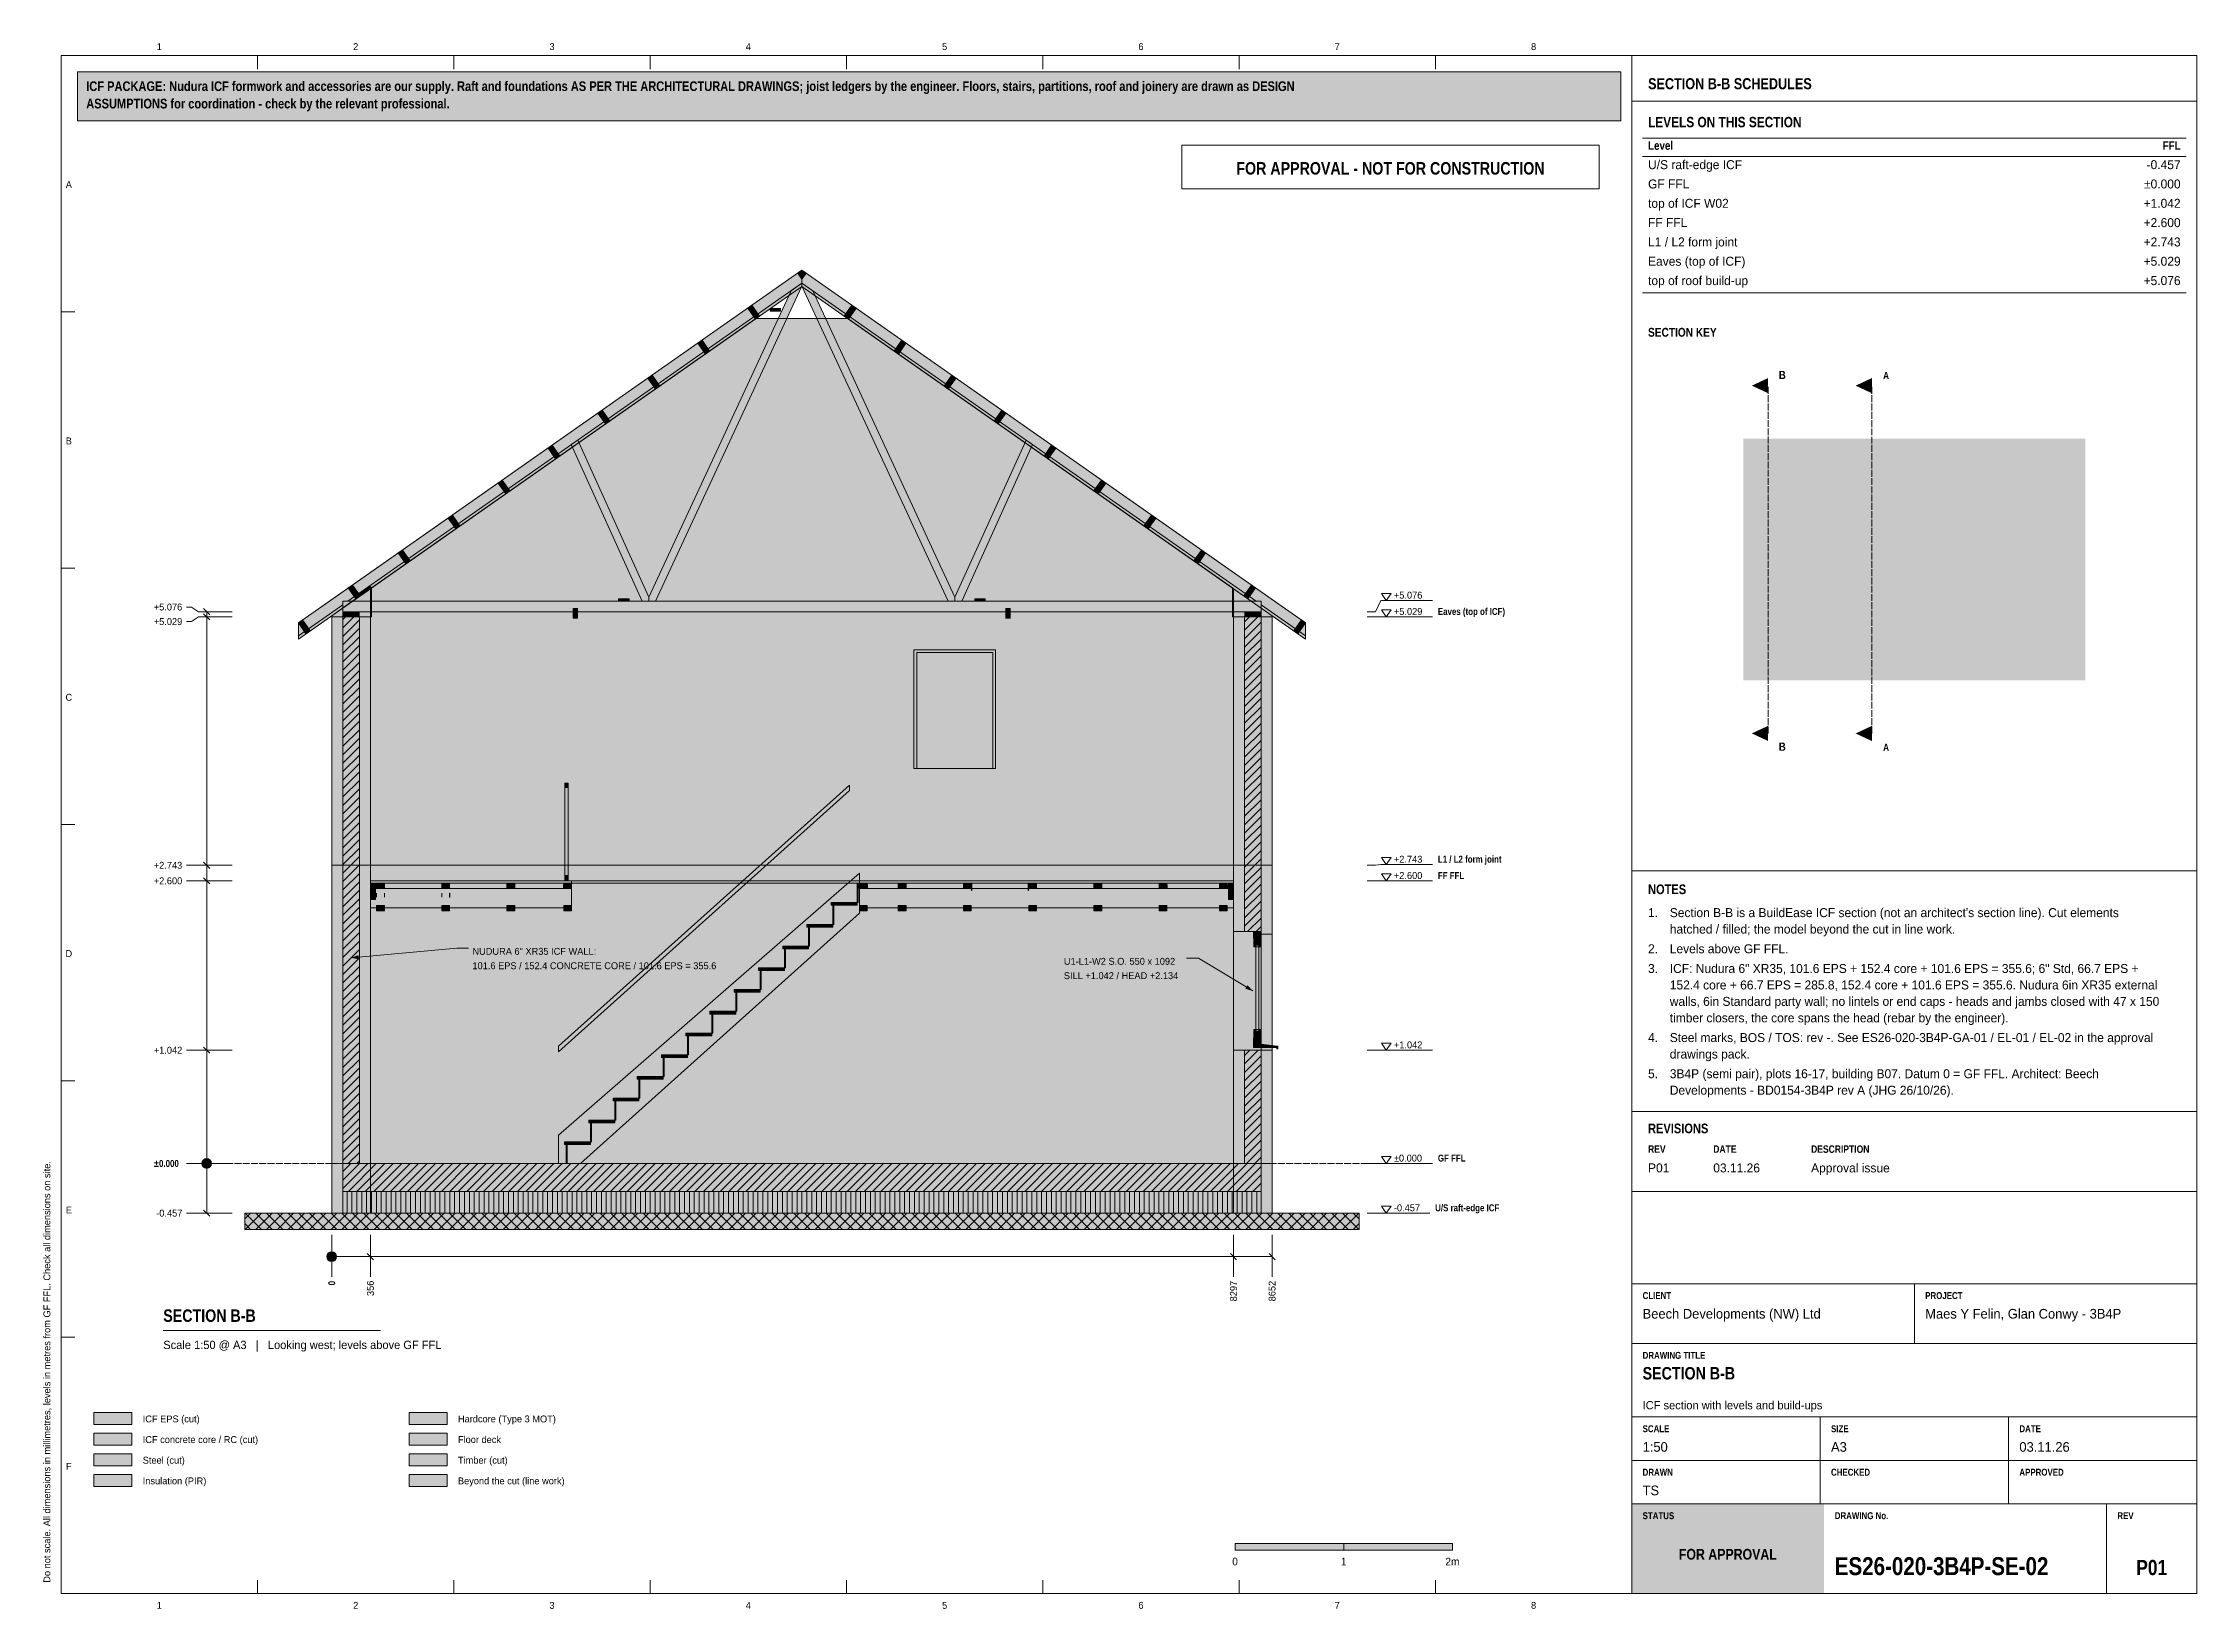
# Model space of a CAD drawing. Header units: millimetres. Extents: x 17 to 413, y 4 to 292.
import ezdxf
from ezdxf.enums import TextEntityAlignment as Align

# ---------------------------------------------------------------- set-up
doc = ezdxf.new("R2010")
doc.units = ezdxf.units.MM
doc.linetypes.add('DASHED', pattern=[1.524, 1.27, -0.254])
for name, color, linetype in [('FILL-C_B2B2B8', 7, 'Continuous'), ('FILL-C_BDBDBF', 7, 'Continuous'), ('FILL-C_CCB294', 7, 'Continuous'), ('FILL-EPS', 7, 'Continuous'), ('FILL-INK', 7, 'Continuous'), ('FILL-LIGHT', 7, 'Continuous'), ('FILL-MASONRY_FILL', 7, 'Continuous'), ('FILL-RED', 7, 'Continuous'), ('FILL-STEEL', 7, 'Continuous'), ('FILL-STEEL_GREY', 7, 'Continuous'), ('FILL-TEAL', 7, 'Continuous'), ('FILL-TIMBER', 7, 'Continuous'), ('FILL-WHITE', 7, 'Continuous'), ('LINE-C_B2B2B8-DASH', 7, 'DASHED'), ('LINE-C_BF9E33', 7, 'Continuous'), ('LINE-CORE', 7, 'Continuous'), ('LINE-INK', 7, 'Continuous'), ('LINE-RED', 7, 'Continuous'), ('LINE-RED-DASH', 7, 'DASHED'), ('LINE-STEEL-DASH', 7, 'DASHED'), ('LINE-STEEL_GREY', 7, 'Continuous'), ('LINE-TEAL', 7, 'Continuous'), ('LINE-TIMBER_DK', 7, 'Continuous'), ('TEXT-C_B2B2B8', 7, 'Continuous'), ('TEXT-EPS', 7, 'Continuous'), ('TEXT-INK', 7, 'Continuous'), ('TEXT-RED', 7, 'Continuous'), ('TEXT-STEEL', 7, 'Continuous'), ('TEXT-STEEL_GREY', 7, 'Continuous'), ('TEXT-TEAL', 7, 'Continuous'), ('TEXT-TEAL_DK', 7, 'Continuous'), ('TEXT-WHITE', 7, 'Continuous')]:
    doc.layers.add(name, color=color, linetype=linetype)
doc.styles.add('OpenSansCondensed-Bold', font='OpenSansCondensed-Bold.ttf')

msp = doc.modelspace()

# ---------------------------------------------------------------- texts
at = {"layer": 'TEXT-C_B2B2B8', "style": 'OpenSansCondensed-Bold'}
for p in [(355.8, 230.46), (355.8, 162.06)]:
    msp.add_text('A', height=1.32, dxfattribs=at).set_placement(p, align=Align.CENTER)
at = {"layer": 'TEXT-EPS', "style": 'OpenSansCondensed-Bold'}
msp.add_text('STATUS', height=1.27, dxfattribs=at).set_placement((311, 20.7))
at = {"layer": 'TEXT-INK', "style": 'OpenSansCondensed-Bold'}
for s, height, p in [('ASSUMPTIONS for coordination - check by the relevant professional.', 1.778, (24.6, 280.27)), ('ICF PACKAGE: Nudura ICF formwork and accessories are our supply. Raft and foundations AS PER THE ARCHITECTURAL DRAWINGS; joist ledgers by the engineer. Floors, stairs, partitions, roof and joinery are drawn as DESIGN', 1.778, (24.6, 283.47)), ('LEVELS ON THIS SECTION', 1.905, (312, 276.8)), ('NOTES', 1.778, (312, 135.7)), ('REVISIONS', 1.778, (312, 91.7)), ('±0.000', 1.27, (37.03, 85.51)), ('SECTION B-B', 2.286, (38.78, 57)), ('SECTION B-B', 2.286, (311, 46.4)), ('ES26-020-3B4P-SE-02', 3.302, (346.36, 10.4))]:
    msp.add_text(s, height=height, dxfattribs=at).set_placement(p)
at = {"layer": 'TEXT-INK'}
for s, height, p in [('U/S raft-edge ICF', 1.651, (312, 269.09)), ('GF FFL', 1.651, (312, 265.54)), ('top of ICF W02', 1.651, (312, 261.98)), ('FF FFL', 1.651, (312, 258.43)), ('L1 / L2 form joint', 1.651, (312, 254.87)), ('Eaves (top of ICF)', 1.651, (312, 251.32)), ('top of roof build-up', 1.651, (312, 247.76)), ('+5.076', 1.27, (265.23, 190.07)), ('+5.076', 1.27, (37.03, 187.89)), ('+5.029', 1.27, (37.03, 185.22)), ('+5.029', 1.27, (265.23, 187.07)), ('+2.743', 1.27, (265.23, 141.49)), ('+2.743', 1.27, (37.03, 140.37)), ('+2.600', 1.27, (37.03, 137.51)), ('+2.600', 1.27, (265.23, 138.49)), ('1.', 1.651, (312, 131.47)), ("Section B-B is a BuildEase ICF section (not an architect's section line). Cut elements", 1.651, (316, 131.47)), ('hatched / filled; the model beyond the cut in line work.', 1.651, (316, 128.44)), ('101.6 EPS / 152.4 CONCRETE CORE / 101.6 EPS = 355.6', 1.27, (95.67, 121.89)), ('NUDURA 6" XR35 ICF WALL:', 1.27, (95.67, 124.54)), ('U1-L1-W2 S.O. 550 x 1092', 1.27, (204.5, 122.7)), ('3.', 1.651, (312, 121.19)), ('2.', 1.651, (312, 124.82)), ('Levels above GF FFL.', 1.651, (316, 124.82)), ('ICF: Nudura 6" XR35, 101.6 EPS + 152.4 core + 101.6 EPS = 355.6; 6" Std, 66.7 EPS +', 1.651, (316, 121.19)), ('SILL +1.042 / HEAD +2.134', 1.27, (204.5, 120.06)), ('152.4 core + 66.7 EPS = 285.8, 152.4 core + 101.6 EPS = 355.6. Nudura 6in XR35 external', 1.651, (316, 118.16)), ('walls, 6in Standard party wall; no lintels or end caps - heads and jambs closed with 47 x 150', 1.651, (316, 115.14)), ('timber closers, the core spans the head (rebar by the engineer).', 1.651, (316, 112.11)), ('+1.042', 1.27, (37.03, 106.35)), ('+1.042', 1.27, (265.23, 107.33)), ('4.', 1.651, (312, 108.48)), ('drawings pack.', 1.651, (316, 105.45)), ('Steel marks, BOS / TOS: rev -. See ES26-020-3B4P-GA-01 / EL-01 / EL-02 in the approval', 1.651, (316, 108.48)), ('5.', 1.651, (312, 101.83)), ('3B4P (semi pair), plots 16-17, building B07. Datum 0 = GF FFL. Architect: Beech', 1.651, (316, 101.83)), ('Developments - BD0154-3B4P rev A (JHG 26/10/26).', 1.651, (316, 98.8)), ('±0.000', 1.27, (265.23, 86.49)), ('P01', 1.651, (312, 84.5)), ('03.11.26', 1.651, (324, 84.5)), ('Approval issue', 1.651, (342, 84.5)), ('-0.457', 1.27, (37.48, 76.37)), ('-0.457', 1.27, (265.23, 77.35)), ('Beech Developments (NW) Ltd', 1.778, (311, 57.6)), ('Maes Y Felin, Glan Conwy - 3B4P', 1.778, (363, 57.6)), ('ICF EPS (cut)', 1.27, (35, 38.5)), ('Hardcore (Type 3 MOT)', 1.27, (93, 38.5)), ('ICF concrete core / RC (cut)', 1.27, (35, 34.7)), ('Floor deck', 1.27, (93, 34.7)), ('Steel (cut)', 1.27, (35, 30.9)), ('Timber (cut)', 1.27, (93, 30.9)), ('1:50', 1.778, (311, 33.1)), ('A3', 1.778, (345.67, 33.1)), ('03.11.26', 1.778, (380.33, 33.1)), ('Insulation (PIR)', 1.27, (35, 27.1)), ('Beyond the cut (line work)', 1.27, (93, 27.1)), ('TS', 1.778, (311, 25.1))]:
    msp.add_text(s, height=height, dxfattribs=at).set_placement(p)
for s, p in [('-0.457', (410, 269.09)), ('±0.000', (410, 265.54)), ('+1.042', (410, 261.98)), ('+2.600', (410, 258.43)), ('+2.743', (410, 254.87)), ('+5.029', (410, 251.32)), ('+5.076', (410, 247.76))]:
    msp.add_text(s, height=1.651, dxfattribs=at).set_placement(p, align=Align.RIGHT)
at = {"layer": 'TEXT-INK', "style": 'OpenSansCondensed-Bold'}
msp.add_text('0', height=1.27, rotation=90, dxfattribs=at).set_placement((70.41, 63.72))
at = {"layer": 'TEXT-INK'}
for s, p in [('356', (77.53, 61.75)), ('8297', (236.35, 60.77)), ('8652', (243.45, 60.77))]:
    msp.add_text(s, height=1.27, rotation=90, dxfattribs=at).set_placement(p)
for s, height, p in [('0', 1.4, (236, 12.2)), ('1', 1.4, (256, 12.2)), ('2m', 1.397, (276, 12.2))]:
    msp.add_text(s, height=height, dxfattribs=at).set_placement(p, align=Align.CENTER)
at = {"layer": 'TEXT-INK', "style": 'OpenSansCondensed-Bold'}
msp.add_text('P01', height=2.794, dxfattribs=at).set_placement((404.68, 10.4), align=Align.CENTER)
at = {"layer": 'TEXT-RED', "style": 'OpenSansCondensed-Bold'}
for s, height, p in [('FOR APPROVAL - NOT FOR CONSTRUCTION', 2.286, (264.6, 268.1)), ('B', 1.52, (336.7, 230.46)), ('B', 1.52, (336.7, 162.07))]:
    msp.add_text(s, height=height, dxfattribs=at).set_placement(p, align=Align.CENTER)
at = {"layer": 'TEXT-STEEL', "style": 'OpenSansCondensed-Bold'}
for s, p in [('Eaves (top of ICF)', (273.32, 187.07)), ('L1 / L2 form joint', (273.32, 141.49)), ('FF FFL', (273.32, 138.49)), ('GF FFL', (273.32, 86.49)), ('U/S raft-edge ICF', (272.83, 77.35))]:
    msp.add_text(s, height=1.27, dxfattribs=at).set_placement(p)
at = {"layer": 'TEXT-STEEL_GREY'}
for s, p in [('1', (38.06, 291)), ('2', (74.19, 291)), ('3', (110.31, 291)), ('4', (146.44, 291)), ('5', (182.56, 291)), ('6', (218.69, 291)), ('7', (254.81, 291)), ('8', (290.94, 291)), ('A', (21.4, 265.62)), ('B', (21.4, 218.45)), ('C', (21.4, 171.28)), ('D', (21.4, 124.12)), ('E', (21.4, 76.95)), ('F', (21.4, 29.78)), ('1', (38.06, 4.2)), ('2', (74.19, 4.2)), ('3', (110.31, 4.2)), ('4', (146.44, 4.2)), ('5', (182.56, 4.2)), ('6', (218.69, 4.2)), ('7', (254.81, 4.2)), ('8', (290.94, 4.2))]:
    msp.add_text(s, height=1.27, dxfattribs=at).set_placement(p, align=Align.CENTER)
at = {"layer": 'TEXT-STEEL_GREY', "style": 'OpenSansCondensed-Bold'}
for s, height, p in [('Level', 1.575, (312, 272.65)), ('REV', 1.372, (312, 88.1)), ('DATE', 1.372, (324, 88.1)), ('DESCRIPTION', 1.3716, (342, 88.1)), ('CLIENT', 1.27, (311, 61.2)), ('PROJECT', 1.27, (363, 61.2)), ('DRAWING TITLE', 1.27, (311, 50.2)), ('SCALE', 1.27, (311, 36.7)), ('SIZE', 1.27, (345.67, 36.7)), ('DATE', 1.27, (380.33, 36.7)), ('DRAWN', 1.27, (311, 28.7)), ('CHECKED', 1.27, (345.67, 28.7)), ('APPROVED', 1.27, (380.33, 28.7)), ('DRAWING No.', 1.27, (346.36, 20.7)), ('REV', 1.27, (398.36, 20.7))]:
    msp.add_text(s, height=height, dxfattribs=at).set_placement(p)
msp.add_text('FFL', height=1.575, dxfattribs=at).set_placement((410, 272.65), align=Align.RIGHT)
at = {"layer": 'TEXT-STEEL_GREY'}
msp.add_text('Do not scale. All dimensions in millimetres, levels in metres from GF FFL. Check all dimensions on site.', height=1.27, rotation=90, dxfattribs=at).set_placement((18, 9))
for s, p in [('Scale 1:50 @ A3   |   Looking west; levels above GF FFL', (38.78, 52)), ('ICF section with levels and build-ups', (311, 40.9))]:
    msp.add_text(s, height=1.524, dxfattribs=at).set_placement(p)
at = {"layer": 'TEXT-TEAL', "style": 'OpenSansCondensed-Bold'}
msp.add_text('SECTION B-B SCHEDULES', height=2.032, dxfattribs=at).set_placement((312, 283.8))
at = {"layer": 'TEXT-TEAL_DK', "style": 'OpenSansCondensed-Bold'}
msp.add_text('SECTION KEY', height=1.6256, dxfattribs=at).set_placement((312, 238.26))
at = {"layer": 'TEXT-WHITE', "style": 'OpenSansCondensed-Bold'}
msp.add_text('FOR APPROVAL', height=1.9812, dxfattribs=at).set_placement((326.68, 13.25), align=Align.CENTER)

# ---------------------------------------------------------------- hatches: boundary and pattern name
at = {"layer": 'FILL-C_B2B2B8', "true_color": 0xb2b2b8}
h = msp.add_hatch(color=256, dxfattribs=at)
h.dxf.hatch_style = 1
h.paths.add_polyline_path([(350.2, 229.26), (353.2, 227.86), (353.2, 230.66)])
h = msp.add_hatch(color=256, dxfattribs=at)
h.dxf.hatch_style = 1
h.paths.add_polyline_path([(350.2, 165.26), (353.2, 163.86), (353.2, 166.66)])
at = {"layer": 'FILL-C_BDBDBF', "true_color": 0xbdbdbf}
h = msp.add_hatch(color=256, dxfattribs=at)
h.dxf.hatch_style = 1
h.paths.add_polyline_path([(74.86, 86.14), (71.81, 86.14), (71.81, 186.72), (74.86, 186.72)])
h = msp.add_hatch(color=256, dxfattribs=at)
h.dxf.hatch_style = 1
h.paths.add_polyline_path([(240.8, 128.82), (238.24, 128.82), (237.75, 128.82), (237.75, 186.72), (240.8, 186.72)])
h = msp.add_hatch(color=256, dxfattribs=at)
h.dxf.hatch_style = 1
h.paths.add_polyline_path([(237.75, 106.98), (238.29, 106.98), (238.41, 106.98), (239.48, 106.98), (240.8, 106.98), (240.8, 77), (240.8, 77), (240.8, 85.72), (240.8, 86.14), (237.75, 86.14)])
h = msp.add_hatch(color=256, dxfattribs=at)
h.dxf.hatch_style = 1
h.paths.add_polyline_path([(26, 34.3), (33, 34.3), (33, 36.5), (26, 36.5)])
at = {"layer": 'FILL-C_CCB294', "true_color": 0xccb294}
h = msp.add_hatch(color=256, dxfattribs=at)
h.dxf.hatch_style = 1
h.paths.add_polyline_path([(71.81, 186.72), (71.81, 186.81), (71.81, 187.66), (74.52, 187.66), (74.81, 187.66), (74.81, 187.57), (74.81, 186.72), (72.1, 186.72)])
h = msp.add_hatch(color=256, dxfattribs=at)
h.dxf.hatch_style = 1
h.paths.add_polyline_path([(71.81, 186.72), (71.81, 186.81), (71.81, 187.66), (74.52, 187.66), (74.81, 187.66), (74.81, 187.57), (74.81, 186.72), (72.1, 186.72)])
h = msp.add_hatch(color=256, dxfattribs=at)
h.dxf.hatch_style = 1
h.paths.add_polyline_path([(237.8, 186.72), (237.8, 186.81), (237.8, 187.66), (240.51, 187.66), (240.8, 187.66), (240.8, 187.57), (240.8, 186.72), (238.08, 186.72)])
h = msp.add_hatch(color=256, dxfattribs=at)
h.dxf.hatch_style = 1
h.paths.add_polyline_path([(237.8, 186.72), (237.8, 186.81), (237.8, 187.66), (240.51, 187.66), (240.8, 187.66), (240.8, 187.57), (240.8, 186.72), (238.08, 186.72)])
at = {"layer": 'FILL-EPS', "true_color": 0xccffff}
h = msp.add_hatch(color=256, dxfattribs=at)
h.dxf.hatch_style = 1
h.paths.add_polyline_path([(69.78, 115.89), (69.78, 132.06), (69.78, 141), (69.78, 141.74), (69.78, 151.57), (69.78, 164.51), (69.78, 182), (69.78, 186.72), (71.81, 186.72), (71.81, 86.14), (71.81, 86.14), (71.81, 77.42), (71.81, 77), (71.71, 77), (69.78, 77), (69.78, 85.72), (69.78, 86.14)])
h = msp.add_hatch(color=256, dxfattribs=at)
h.dxf.hatch_style = 1
h.paths.add_polyline_path([(76.89, 186.72), (76.89, 186.42), (76.89, 186.38), (76.89, 186.32), (76.89, 186.24), (76.89, 186.05), (76.89, 185.8), (76.89, 185.13), (76.89, 182.21), (76.89, 163.74), (76.89, 151.94), (76.89, 141), (76.89, 140.4), (76.89, 140.33), (76.89, 140.21), (76.89, 139.98), (76.89, 139.75), (76.89, 139.03), (76.89, 137.39), (76.89, 132.12), (76.89, 100.99), (76.89, 86.14), (74.96, 86.14), (74.86, 86.14), (74.86, 186.72), (76.56, 186.72)])
h = msp.add_hatch(color=256, dxfattribs=at)
h.dxf.hatch_style = 1
h.paths.add_polyline_path([(235.72, 141.96), (235.72, 143.39), (235.72, 154.09), (235.72, 166.17), (235.72, 182.25), (235.72, 186.72), (237.75, 186.72), (237.75, 128.82), (235.72, 128.82), (235.72, 129.12), (235.72, 141), (235.72, 141.89)])
h = msp.add_hatch(color=256, dxfattribs=at)
h.dxf.hatch_style = 1
h.paths.add_polyline_path([(242.83, 186.72), (242.83, 186.4), (242.83, 186.37), (242.83, 186.29), (242.83, 186.22), (242.83, 185.96), (242.83, 185.67), (242.83, 184.62), (242.83, 182.04), (242.83, 166.85), (242.83, 153.66), (242.83, 141), (242.83, 140.4), (242.83, 140.37), (242.83, 140.28), (242.83, 140.18), (242.83, 140.13), (242.83, 139.99), (242.83, 139.59), (242.83, 139.21), (242.83, 138.91), (242.83, 137.77), (242.83, 132.39), (242.83, 128.32), (241.81, 128.32), (240.82, 128.32), (240.82, 128.56), (240.82, 128.82), (240.8, 128.82), (240.8, 186.72), (242.5, 186.72)])
h = msp.add_hatch(color=256, dxfattribs=at)
h.dxf.hatch_style = 1
h.paths.add_polyline_path([(236.44, 86.14), (235.72, 86.14), (235.72, 89.55), (235.72, 106.98), (237.75, 106.98), (237.75, 86.14), (236.72, 86.14)])
h = msp.add_hatch(color=256, dxfattribs=at)
h.dxf.hatch_style = 1
h.paths.add_polyline_path([(242.83, 106.98), (242.83, 105.51), (242.83, 86.14), (242.83, 77.42), (242.83, 77), (242.73, 77), (240.8, 77), (240.8, 106.98), (241.83, 106.98)])
h = msp.add_hatch(color=256, dxfattribs=at)
h.dxf.hatch_style = 1
h.paths.add_polyline_path([(26, 38.1), (33, 38.1), (33, 40.3), (26, 40.3)])
at = {"layer": 'FILL-INK', "true_color": 0x1a1a1a}
h = msp.add_hatch(color=256, dxfattribs=at)
h.dxf.hatch_style = 1
h.paths.add_polyline_path([(78.03, 135.45), (78.03, 135.14), (78.02, 135.14), (78.01, 135.14), (78.01, 135.45), (78.01, 135.87), (78.02, 135.87), (78.03, 135.87)])
h = msp.add_hatch(color=256, dxfattribs=at)
h.dxf.hatch_style = 1
h.paths.add_polyline_path([(79.49, 135.45), (79.49, 135.14), (79.48, 135.14), (79.47, 135.14), (79.47, 135.45), (79.47, 135.87), (79.48, 135.87), (79.49, 135.87)])
h = msp.add_hatch(color=256, dxfattribs=at)
h.dxf.hatch_style = 1
h.paths.add_polyline_path([(90.03, 135.45), (90.03, 135.14), (90.02, 135.14), (90.01, 135.14), (90.01, 135.45), (90.01, 135.87), (90.02, 135.87), (90.03, 135.87)])
h = msp.add_hatch(color=256, dxfattribs=at)
h.dxf.hatch_style = 1
h.paths.add_polyline_path([(91.49, 135.14), (91.48, 135.14), (91.47, 135.14), (91.47, 135.45), (91.47, 135.87), (91.48, 135.87), (91.49, 135.87), (91.49, 135.45)])
h = msp.add_hatch(color=256, dxfattribs=at)
h.dxf.hatch_style = 1
h.paths.add_polyline_path([(102.03, 136.74), (102.03, 136.74), (102.01, 136.74), (102.01, 136.77), (102.01, 137.4), (102.01, 137.4), (102.03, 137.4), (102.03, 136.77)])
h = msp.add_hatch(color=256, dxfattribs=at)
h.dxf.hatch_style = 1
h.paths.add_polyline_path([(103.49, 136.77), (103.49, 136.74), (103.49, 136.74), (103.47, 136.74), (103.47, 136.77), (103.47, 137.4), (103.47, 137.4), (103.49, 137.4)])
h = msp.add_hatch(color=256, dxfattribs=at)
h.dxf.hatch_style = 1
h.paths.add_polyline_path([(112.46, 136.74), (112.46, 136.74), (112.44, 136.74), (112.44, 136.77), (112.44, 137.4), (112.44, 137.4), (112.46, 137.4), (112.46, 136.77)])
h = msp.add_hatch(color=256, dxfattribs=at)
h.dxf.hatch_style = 1
h.paths.add_polyline_path([(113.93, 136.74), (113.93, 136.74), (113.9, 136.74), (113.9, 136.77), (113.9, 137.4), (113.91, 137.4), (113.93, 137.4), (113.93, 136.77)])
h = msp.add_hatch(color=256, dxfattribs=at)
h.dxf.hatch_style = 1
h.paths.add_polyline_path([(166.88, 136.77), (166.88, 136.74), (166.88, 136.74), (166.85, 136.74), (166.85, 136.77), (166.85, 137.4), (166.85, 137.4), (166.88, 137.4)])
h = msp.add_hatch(color=256, dxfattribs=at)
h.dxf.hatch_style = 1
h.paths.add_polyline_path([(168.34, 136.74), (168.34, 136.74), (168.32, 136.74), (168.32, 136.77), (168.32, 137.4), (168.32, 137.4), (168.34, 137.4), (168.34, 136.77)])
h = msp.add_hatch(color=256, dxfattribs=at)
h.dxf.hatch_style = 1
h.paths.add_polyline_path([(174.03, 136.74), (174.03, 136.74), (174.01, 136.74), (174.01, 136.77), (174.01, 137.4), (174.01, 137.4), (174.03, 137.4), (174.03, 136.77)])
h = msp.add_hatch(color=256, dxfattribs=at)
h.dxf.hatch_style = 1
h.paths.add_polyline_path([(175.49, 136.77), (175.49, 136.74), (175.49, 136.74), (175.47, 136.74), (175.47, 136.77), (175.47, 137.4), (175.47, 137.4), (175.49, 137.4)])
h = msp.add_hatch(color=256, dxfattribs=at)
h.dxf.hatch_style = 1
h.paths.add_polyline_path([(186.03, 136.77), (186.03, 136.74), (186.03, 136.74), (186.01, 136.74), (186.01, 136.77), (186.01, 137.4), (186.01, 137.4), (186.03, 137.4)])
h = msp.add_hatch(color=256, dxfattribs=at)
h.dxf.hatch_style = 1
h.paths.add_polyline_path([(187.49, 136.77), (187.49, 136.74), (187.49, 136.74), (187.47, 136.74), (187.47, 136.77), (187.47, 137.4), (187.47, 137.4), (187.49, 137.4)])
h = msp.add_hatch(color=256, dxfattribs=at)
h.dxf.hatch_style = 1
h.paths.add_polyline_path([(198.03, 136.74), (198.03, 136.74), (198.01, 136.74), (198.01, 136.77), (198.01, 137.4), (198.01, 137.4), (198.03, 137.4), (198.03, 136.77)])
h = msp.add_hatch(color=256, dxfattribs=at)
h.dxf.hatch_style = 1
h.paths.add_polyline_path([(199.49, 136.74), (199.49, 136.74), (199.47, 136.74), (199.47, 136.77), (199.47, 137.4), (199.47, 137.4), (199.49, 137.4), (199.49, 136.77)])
h = msp.add_hatch(color=256, dxfattribs=at)
h.dxf.hatch_style = 1
h.paths.add_polyline_path([(210.03, 136.77), (210.03, 136.74), (210.03, 136.74), (210.01, 136.74), (210.01, 136.77), (210.01, 137.4), (210.01, 137.4), (210.03, 137.4)])
h = msp.add_hatch(color=256, dxfattribs=at)
h.dxf.hatch_style = 1
h.paths.add_polyline_path([(211.49, 136.74), (211.49, 136.74), (211.47, 136.74), (211.47, 136.77), (211.47, 137.4), (211.47, 137.4), (211.49, 137.4), (211.49, 136.77)])
h = msp.add_hatch(color=256, dxfattribs=at)
h.dxf.hatch_style = 1
h.paths.add_polyline_path([(222.03, 136.74), (222.03, 136.74), (222.01, 136.74), (222.01, 136.77), (222.01, 137.4), (222.01, 137.4), (222.03, 137.4), (222.03, 136.77)])
h = msp.add_hatch(color=256, dxfattribs=at)
h.dxf.hatch_style = 1
h.paths.add_polyline_path([(223.49, 136.77), (223.49, 136.74), (223.49, 136.74), (223.47, 136.74), (223.47, 136.77), (223.47, 137.4), (223.47, 137.4), (223.49, 137.4)])
h = msp.add_hatch(color=256, dxfattribs=at)
h.dxf.hatch_style = 1
h.paths.add_polyline_path([(233.14, 136.74), (233.13, 136.74), (233.11, 136.74), (233.11, 136.77), (233.11, 137.4), (233.11, 137.4), (233.14, 137.4), (233.14, 136.77)])
h = msp.add_hatch(color=256, dxfattribs=at)
h.dxf.hatch_style = 1
h.paths.add_polyline_path([(234.6, 136.74), (234.6, 136.74), (234.58, 136.74), (234.58, 136.77), (234.58, 137.4), (234.58, 137.4), (234.6, 137.4), (234.6, 136.77)])
at = {"layer": 'FILL-INK', "true_color": 0x1a1a1f}
h = msp.add_hatch(color=256, dxfattribs=at)
h.dxf.hatch_style = 1
h.paths.add_polyline_path([(73.33, 123.98), (74.69, 124.48), (74.76, 123.72)])
h = msp.add_hatch(color=256, dxfattribs=at)
h.dxf.hatch_style = 1
h.paths.add_polyline_path([(239.27, 117.89), (237.88, 118.29), (238.27, 118.94)])
at = {"layer": 'FILL-INK', "true_color": 0x14141a}
h = msp.add_hatch(color=256, dxfattribs=at)
h.dxf.hatch_style = 1
h.paths.add_polyline_path([(236, 15), (256, 15), (256, 16.2), (236, 16.2)])
at = {"layer": 'FILL-LIGHT', "true_color": 0xcccccf}
h = msp.add_hatch(color=256, dxfattribs=at)
h.dxf.hatch_style = 1
h.paths.add_polyline_path([(82.89, 81), (71.81, 81), (71.81, 81.33), (71.81, 86.14), (229.71, 86.14), (240.8, 86.14), (240.8, 85.8), (240.8, 81)])
at = {"layer": 'FILL-MASONRY_FILL', "true_color": 0xe0d9cc}
h = msp.add_hatch(color=256, dxfattribs=at)
h.dxf.hatch_style = 1
h.paths.add_polyline_path([(78.82, 74), (53.78, 74), (53.78, 74.36), (53.78, 77), (233.78, 77), (258.83, 77), (258.83, 76.63), (258.83, 74)])
h = msp.add_hatch(color=256, dxfattribs=at)
h.dxf.hatch_style = 1
h.paths.add_polyline_path([(84, 38.1), (91, 38.1), (91, 40.3), (84, 40.3)])
at = {"layer": 'FILL-RED', "true_color": 0xcc141a}
h = msp.add_hatch(color=256, dxfattribs=at)
h.dxf.hatch_style = 1
h.paths.add_polyline_path([(331.1, 229.26), (334.1, 227.86), (334.1, 230.66)])
h = msp.add_hatch(color=256, dxfattribs=at)
h.dxf.hatch_style = 1
h.paths.add_polyline_path([(331.1, 165.27), (334.1, 163.87), (334.1, 166.67)])
at = {"layer": 'FILL-STEEL', "true_color": 0x0d2973}
h = msp.add_hatch(color=256, dxfattribs=at)
h.dxf.hatch_style = 1
h.paths.add_polyline_path([(26, 30.5), (33, 30.5), (33, 32.7), (26, 32.7)])
at = {"layer": 'FILL-STEEL_GREY', "true_color": 0x737378}
h = msp.add_hatch(color=256, dxfattribs=at)
h.dxf.hatch_style = 1
h.paths.add_polyline_path([(329.51, 219.5), (329.51, 219.5), (329.51, 219.5), (329.52, 219.49), (392.48, 219.49), (392.48, 219.49), (392.48, 175.03), (392.48, 175.02), (392.48, 175.03), (392.48, 175.03), (329.52, 175.03), (329.52, 219.49), (329.51, 219.5), (329.51, 219.5)])
h.paths.add_polyline_path([(361.73, 176.86), (390.65, 176.86), (390.65, 217.67), (361.73, 217.67), (361.73, 176.86)], flags=0)
h.paths.add_polyline_path([(331.34, 217.67), (331.34, 176.86), (360.26, 176.86), (360.26, 217.67), (331.34, 217.67)], flags=0)
h = msp.add_hatch(color=256, dxfattribs=at)
h.dxf.hatch_style = 1
h.paths.add_polyline_path([(392.48, 219.49), (392.49, 219.51), (392.48, 219.5), (392.48, 219.5), (392.48, 219.49)])
h = msp.add_hatch(color=256, dxfattribs=at)
h.dxf.hatch_style = 1
h.paths.add_polyline_path([(76.89, 138.14), (81.2, 138.14), (113.9, 138.14), (113.9, 137.75), (113.9, 137.7), (81.2, 137.7), (76.89, 137.7), (76.89, 138.09)])
h = msp.add_hatch(color=256, dxfattribs=at)
h.dxf.hatch_style = 1
h.paths.add_polyline_path([(166.88, 138.09), (166.88, 138.14), (172.19, 138.14), (172.89, 138.14), (177.98, 138.14), (220.89, 138.14), (222.46, 138.14), (235.72, 138.14), (235.72, 137.75), (235.72, 137.7), (234.14, 137.7), (220.89, 137.7), (215.8, 137.7), (172.89, 137.7), (172.19, 137.7), (166.88, 137.7)])
h = msp.add_hatch(color=256, dxfattribs=at)
h.dxf.hatch_style = 1
h.paths.add_polyline_path([(84, 34.3), (91, 34.3), (91, 36.5), (84, 36.5)])
at = {"layer": 'FILL-TEAL', "true_color": 0x009e85}
h = msp.add_hatch(color=256, dxfattribs=at)
h.dxf.hatch_style = 1
h.paths.add_polyline_path([(309.01, 7), (344.37, 7), (344.37, 23.5), (309.01, 23.5)])
at = {"layer": 'FILL-TIMBER', "true_color": 0xedd6a8}
h = msp.add_hatch(color=256, dxfattribs=at)
h.dxf.hatch_style = 1
h.paths.add_polyline_path([(150.51, 242.99), (150.43, 242.99), (150.43, 243.01), (150.43, 243.43), (152.29, 243.43), (152.37, 243.43), (152.37, 243.41), (152.37, 242.99)])
h = msp.add_hatch(color=256, dxfattribs=at)
h.dxf.hatch_style = 1
h.paths.add_polyline_path([(74.77, 190.48), (74.77, 190.48), (74.77, 190.48), (74.51, 190.84), (74.52, 190.84), (76.78, 192.42), (77.03, 192.07), (77.03, 192.06)])
h = msp.add_hatch(color=256, dxfattribs=at)
h.dxf.hatch_style = 1
h.paths.add_polyline_path([(122.65, 189.61), (122.57, 189.61), (122.57, 189.63), (122.57, 190.05), (124.43, 190.05), (124.51, 190.05), (124.51, 190.03), (124.51, 189.61)])
h = msp.add_hatch(color=256, dxfattribs=at)
h.dxf.hatch_style = 1
h.paths.add_polyline_path([(188.17, 189.61), (188.1, 189.61), (188.1, 189.63), (188.1, 190.05), (189.96, 190.05), (190.04, 190.05), (190.04, 190.03), (190.04, 189.61)])
h = msp.add_hatch(color=256, dxfattribs=at)
h.dxf.hatch_style = 1
h.paths.add_polyline_path([(113, 156.14), (113.3, 156.14), (113.3, 155.76), (113.3, 155.34), (112.97, 155.34), (112.66, 155.34), (112.66, 155.72), (112.66, 156.14)])
h = msp.add_hatch(color=256, dxfattribs=at)
h.dxf.hatch_style = 1
h.paths.add_polyline_path([(113.3, 139.14), (113.3, 138.67), (113.3, 138.14), (112.97, 138.14), (112.66, 138.14), (112.66, 138.61), (112.66, 139.14), (113, 139.14)])
h = msp.add_hatch(color=256, dxfattribs=at)
h.dxf.hatch_style = 1
h.paths.add_polyline_path([(77.75, 137.7), (77.83, 137.7), (77.83, 137.43), (77.83, 134.7), (76.97, 134.7), (76.89, 134.7), (76.89, 134.97), (76.89, 137.7)])
h = msp.add_hatch(color=256, dxfattribs=at)
h.dxf.hatch_style = 1
h.paths.add_polyline_path([(79.47, 137.7), (79.47, 137.61), (79.47, 136.76), (78.17, 136.76), (78.03, 136.76), (78.03, 136.85), (78.03, 137.7), (79.33, 137.7)])
h = msp.add_hatch(color=256, dxfattribs=at)
h.dxf.hatch_style = 1
h.paths.add_polyline_path([(91.47, 137.7), (91.47, 137.61), (91.47, 136.76), (90.17, 136.76), (90.03, 136.76), (90.03, 136.85), (90.03, 137.7), (91.33, 137.7)])
h = msp.add_hatch(color=256, dxfattribs=at)
h.dxf.hatch_style = 1
h.paths.add_polyline_path([(103.07, 137.7), (103.47, 137.7), (103.47, 137.44), (103.47, 136.76), (102.42, 136.76), (102.03, 136.76), (102.03, 137.02), (102.03, 137.7)])
h = msp.add_hatch(color=256, dxfattribs=at)
h.dxf.hatch_style = 1
h.paths.add_polyline_path([(113.9, 137.7), (113.9, 137.44), (113.9, 136.76), (112.86, 136.76), (112.46, 136.76), (112.46, 137.02), (112.46, 137.7), (113.51, 137.7)])
h = msp.add_hatch(color=256, dxfattribs=at)
h.dxf.hatch_style = 1
h.paths.add_polyline_path([(166.46, 135.92), (166.46, 137.7), (166.55, 137.7), (166.64, 137.7), (166.64, 135.92), (166.64, 134.14), (166.55, 134.14), (166.46, 134.14)])
h = msp.add_hatch(color=256, dxfattribs=at)
h.dxf.hatch_style = 1
h.paths.add_polyline_path([(168.32, 137.7), (168.32, 137.44), (168.32, 136.76), (167.27, 136.76), (166.88, 136.76), (166.88, 137.02), (166.88, 137.7), (167.92, 137.7)])
h = msp.add_hatch(color=256, dxfattribs=at)
h.dxf.hatch_style = 1
h.paths.add_polyline_path([(175.07, 137.7), (175.47, 137.7), (175.47, 137.44), (175.47, 136.76), (174.42, 136.76), (174.03, 136.76), (174.03, 137.02), (174.03, 137.7)])
h = msp.add_hatch(color=256, dxfattribs=at)
h.dxf.hatch_style = 1
h.paths.add_polyline_path([(187.47, 137.7), (187.47, 137.44), (187.47, 136.76), (186.42, 136.76), (186.03, 136.76), (186.03, 137.02), (186.03, 137.7), (187.07, 137.7)])
h = msp.add_hatch(color=256, dxfattribs=at)
h.dxf.hatch_style = 1
h.paths.add_polyline_path([(199.47, 137.7), (199.47, 137.44), (199.47, 136.76), (198.42, 136.76), (198.03, 136.76), (198.03, 137.02), (198.03, 137.7), (199.07, 137.7)])
h = msp.add_hatch(color=256, dxfattribs=at)
h.dxf.hatch_style = 1
h.paths.add_polyline_path([(211.07, 137.7), (211.47, 137.7), (211.47, 137.44), (211.47, 136.76), (210.42, 136.76), (210.03, 136.76), (210.03, 137.02), (210.03, 137.7)])
h = msp.add_hatch(color=256, dxfattribs=at)
h.dxf.hatch_style = 1
h.paths.add_polyline_path([(223.47, 137.7), (223.47, 137.44), (223.47, 136.76), (222.42, 136.76), (222.03, 136.76), (222.03, 137.02), (222.03, 137.7), (223.07, 137.7)])
h = msp.add_hatch(color=256, dxfattribs=at)
h.dxf.hatch_style = 1
h.paths.add_polyline_path([(234.58, 137.7), (234.58, 137.44), (234.58, 136.76), (233.53, 136.76), (233.14, 136.76), (233.14, 137.02), (233.14, 137.7), (234.18, 137.7)])
h = msp.add_hatch(color=256, dxfattribs=at)
h.dxf.hatch_style = 1
h.paths.add_polyline_path([(235.72, 137.7), (235.72, 137.43), (235.72, 134.7), (234.86, 134.7), (234.78, 134.7), (234.78, 134.97), (234.78, 137.7), (235.63, 137.7)])
h = msp.add_hatch(color=256, dxfattribs=at)
h.dxf.hatch_style = 1
h.paths.add_polyline_path([(79.34, 133.58), (79.47, 133.58), (79.47, 133.5), (79.47, 132.64), (78.16, 132.64), (78.03, 132.64), (78.03, 132.72), (78.03, 133.58)])
h = msp.add_hatch(color=256, dxfattribs=at)
h.dxf.hatch_style = 1
h.paths.add_polyline_path([(91.47, 133.58), (91.47, 133.5), (91.47, 132.64), (90.16, 132.64), (90.03, 132.64), (90.03, 132.72), (90.03, 133.58), (91.34, 133.58)])
h = msp.add_hatch(color=256, dxfattribs=at)
h.dxf.hatch_style = 1
h.paths.add_polyline_path([(103.47, 133.58), (103.47, 133.34), (103.47, 132.64), (102.4, 132.64), (102.03, 132.64), (102.03, 132.88), (102.03, 133.58), (103.1, 133.58)])
h = msp.add_hatch(color=256, dxfattribs=at)
h.dxf.hatch_style = 1
h.paths.add_polyline_path([(113.54, 133.58), (113.9, 133.58), (113.9, 133.34), (113.9, 132.64), (112.83, 132.64), (112.46, 132.64), (112.46, 132.88), (112.46, 133.58)])
h = msp.add_hatch(color=256, dxfattribs=at)
h.dxf.hatch_style = 1
h.paths.add_polyline_path([(162, 131.89), (162, 133.64), (161.68, 133.64), (161.68, 133.89), (161.68, 134.14), (164.07, 134.14), (166.46, 134.14), (166.46, 133.89), (166.46, 133.64), (164.06, 133.64), (162.18, 133.64), (162.18, 131.89), (162.18, 130.14), (162.09, 130.14), (162, 130.14)])
h = msp.add_hatch(color=256, dxfattribs=at)
h.dxf.hatch_style = 1
h.paths.add_polyline_path([(168.32, 133.58), (168.32, 133.34), (168.32, 132.64), (167.25, 132.64), (166.88, 132.64), (166.88, 132.88), (166.88, 133.58), (167.95, 133.58)])
h = msp.add_hatch(color=256, dxfattribs=at)
h.dxf.hatch_style = 1
h.paths.add_polyline_path([(175.47, 133.58), (175.47, 133.34), (175.47, 132.64), (174.4, 132.64), (174.03, 132.64), (174.03, 132.88), (174.03, 133.58), (175.1, 133.58)])
h = msp.add_hatch(color=256, dxfattribs=at)
h.dxf.hatch_style = 1
h.paths.add_polyline_path([(187.1, 133.58), (187.47, 133.58), (187.47, 133.34), (187.47, 132.64), (186.4, 132.64), (186.03, 132.64), (186.03, 132.88), (186.03, 133.58)])
h = msp.add_hatch(color=256, dxfattribs=at)
h.dxf.hatch_style = 1
h.paths.add_polyline_path([(199.47, 133.58), (199.47, 133.34), (199.47, 132.64), (198.4, 132.64), (198.03, 132.64), (198.03, 132.88), (198.03, 133.58), (199.1, 133.58)])
h = msp.add_hatch(color=256, dxfattribs=at)
h.dxf.hatch_style = 1
h.paths.add_polyline_path([(211.47, 133.58), (211.47, 133.34), (211.47, 132.64), (210.4, 132.64), (210.03, 132.64), (210.03, 132.88), (210.03, 133.58), (211.1, 133.58)])
h = msp.add_hatch(color=256, dxfattribs=at)
h.dxf.hatch_style = 1
h.paths.add_polyline_path([(223.1, 133.58), (223.47, 133.58), (223.47, 133.34), (223.47, 132.64), (222.4, 132.64), (222.03, 132.64), (222.03, 132.88), (222.03, 133.58)])
h = msp.add_hatch(color=256, dxfattribs=at)
h.dxf.hatch_style = 1
h.paths.add_polyline_path([(234.58, 133.58), (234.58, 133.34), (234.58, 132.64), (233.5, 132.64), (233.14, 132.64), (233.14, 132.88), (233.14, 133.58), (234.21, 133.58)])
h = msp.add_hatch(color=256, dxfattribs=at)
h.dxf.hatch_style = 1
h.paths.add_polyline_path([(157.54, 127.89), (157.54, 129.64), (157.22, 129.64), (157.22, 129.89), (157.22, 130.14), (159.61, 130.14), (162, 130.14), (162, 129.89), (162, 129.64), (159.6, 129.64), (157.72, 129.64), (157.72, 127.89), (157.72, 126.14), (157.63, 126.14), (157.54, 126.14)])
h = msp.add_hatch(color=256, dxfattribs=at)
h.dxf.hatch_style = 1
h.paths.add_polyline_path([(239.47, 126.02), (239.47, 126.76), (239.47, 127.52), (239.39, 127.52), (239.39, 128.12), (239.39, 128.72), (240.1, 128.72), (240.79, 128.72), (240.79, 128.13), (240.79, 127.52), (240.71, 127.52), (240.71, 126.78), (240.71, 126.02), (240.37, 126.02), (240.37, 126.32), (240.1, 126.32), (239.81, 126.32), (239.81, 126.02)])
h = msp.add_hatch(color=256, dxfattribs=at)
h.dxf.hatch_style = 1
h.paths.add_polyline_path([(153.08, 123.89), (153.08, 125.64), (152.76, 125.64), (152.76, 125.89), (152.76, 126.14), (155.15, 126.14), (157.54, 126.14), (157.54, 125.89), (157.54, 125.64), (155.14, 125.64), (153.26, 125.64), (153.26, 123.89), (153.26, 122.14), (153.17, 122.14), (153.08, 122.14)])
h = msp.add_hatch(color=256, dxfattribs=at)
h.dxf.hatch_style = 1
h.paths.add_polyline_path([(240.1, 110.78), (239.81, 110.78), (239.81, 118.25), (239.81, 126.02), (240.08, 126.02), (240.37, 126.02), (240.37, 118.54), (240.37, 110.78)])
h = msp.add_hatch(color=256, dxfattribs=at)
h.dxf.hatch_style = 1
h.paths.add_polyline_path([(148.62, 119.89), (148.62, 121.64), (148.3, 121.64), (148.3, 121.89), (148.3, 122.14), (150.69, 122.14), (153.08, 122.14), (153.08, 121.89), (153.08, 121.64), (150.68, 121.64), (148.8, 121.64), (148.8, 119.89), (148.8, 118.14), (148.71, 118.14), (148.62, 118.14)])
h = msp.add_hatch(color=256, dxfattribs=at)
h.dxf.hatch_style = 1
h.paths.add_polyline_path([(144.16, 115.89), (144.16, 117.64), (143.84, 117.64), (143.84, 117.89), (143.84, 118.14), (146.23, 118.14), (148.62, 118.14), (148.62, 117.89), (148.62, 117.64), (146.22, 117.64), (144.34, 117.64), (144.34, 115.89), (144.34, 114.14), (144.25, 114.14), (144.16, 114.14)])
h = msp.add_hatch(color=256, dxfattribs=at)
h.dxf.hatch_style = 1
h.paths.add_polyline_path([(139.7, 111.89), (139.7, 113.64), (139.38, 113.64), (139.38, 113.89), (139.38, 114.14), (141.77, 114.14), (144.16, 114.14), (144.16, 113.89), (144.16, 113.64), (141.76, 113.64), (139.88, 113.64), (139.88, 111.89), (139.88, 110.14), (139.79, 110.14), (139.7, 110.14)])
h = msp.add_hatch(color=256, dxfattribs=at)
h.dxf.hatch_style = 1
h.paths.add_polyline_path([(135.24, 107.89), (135.24, 109.64), (134.92, 109.64), (134.92, 109.89), (134.92, 110.14), (137.31, 110.14), (139.7, 110.14), (139.7, 109.89), (139.7, 109.64), (137.3, 109.64), (135.42, 109.64), (135.42, 107.89), (135.42, 106.14), (135.33, 106.14), (135.24, 106.14)])
h = msp.add_hatch(color=256, dxfattribs=at)
h.dxf.hatch_style = 1
h.paths.add_polyline_path([(239.39, 108.67), (239.39, 109.28), (239.47, 109.28), (239.47, 110.02), (239.47, 110.78), (239.81, 110.78), (239.81, 110.48), (240.09, 110.48), (240.37, 110.48), (240.37, 110.78), (240.71, 110.78), (240.71, 110.04), (240.71, 109.28), (240.79, 109.28), (240.79, 108.68), (240.79, 108.08), (242.3, 107.89), (243.77, 107.72), (243.83, 107.72), (243.89, 107.72), (243.89, 107.48), (243.89, 107.24), (243.79, 107.24), (243.69, 107.24), (243.69, 107.35), (243.69, 107.48), (241.52, 107.48), (239.39, 107.48), (239.39, 107.77), (239.39, 108.08)])
h = msp.add_hatch(color=256, dxfattribs=at)
h.dxf.hatch_style = 1
h.paths.add_polyline_path([(130.78, 103.89), (130.78, 105.64), (130.46, 105.64), (130.46, 105.89), (130.46, 106.14), (132.85, 106.14), (135.24, 106.14), (135.24, 105.89), (135.24, 105.64), (132.84, 105.64), (130.96, 105.64), (130.96, 103.89), (130.96, 102.14), (130.87, 102.14), (130.78, 102.14)])
h = msp.add_hatch(color=256, dxfattribs=at)
h.dxf.hatch_style = 1
h.paths.add_polyline_path([(126.32, 99.89), (126.32, 101.64), (126, 101.64), (126, 101.89), (126, 102.14), (128.39, 102.14), (130.78, 102.14), (130.78, 101.89), (130.78, 101.64), (128.38, 101.64), (126.5, 101.64), (126.5, 99.89), (126.5, 98.14), (126.41, 98.14), (126.32, 98.14)])
h = msp.add_hatch(color=256, dxfattribs=at)
h.dxf.hatch_style = 1
h.paths.add_polyline_path([(121.86, 95.89), (121.86, 97.64), (121.54, 97.64), (121.54, 97.89), (121.54, 98.14), (123.93, 98.14), (126.32, 98.14), (126.32, 97.89), (126.32, 97.64), (123.92, 97.64), (122.04, 97.64), (122.04, 95.89), (122.04, 94.14), (121.95, 94.14), (121.86, 94.14)])
h = msp.add_hatch(color=256, dxfattribs=at)
h.dxf.hatch_style = 1
h.paths.add_polyline_path([(117.4, 91.89), (117.4, 93.64), (117.08, 93.64), (117.08, 93.89), (117.08, 94.14), (119.47, 94.14), (121.86, 94.14), (121.86, 93.89), (121.86, 93.64), (119.46, 93.64), (117.58, 93.64), (117.58, 91.89), (117.58, 90.14), (117.49, 90.14), (117.4, 90.14)])
h = msp.add_hatch(color=256, dxfattribs=at)
h.dxf.hatch_style = 1
h.paths.add_polyline_path([(112.62, 89.64), (112.62, 89.89), (112.62, 90.14), (115.01, 90.14), (117.4, 90.14), (117.4, 89.89), (117.4, 89.64), (115, 89.64), (113.12, 89.64), (113.12, 87.89), (113.12, 86.14), (113.03, 86.14), (112.94, 86.14), (112.94, 87.89), (112.94, 89.64)])
at = {"layer": 'FILL-TIMBER', "true_color": 0xfced9e}
h = msp.add_hatch(color=256, dxfattribs=at)
h.dxf.hatch_style = 1
h.paths.add_polyline_path([(240.8, 77), (82.89, 77), (71.81, 77), (71.81, 77.13), (71.81, 79), (71.81, 79.13), (71.81, 81), (229.71, 81), (240.8, 81), (240.8, 80.87), (240.8, 79), (240.8, 78.87)])
at = {"layer": 'FILL-TIMBER', "true_color": 0xedd6a8}
h = msp.add_hatch(color=256, dxfattribs=at)
h.dxf.hatch_style = 1
h.paths.add_polyline_path([(84, 30.5), (91, 30.5), (91, 32.7), (84, 32.7)])
at = {"layer": 'FILL-TIMBER', "true_color": 0xfced9e}
h = msp.add_hatch(color=256, dxfattribs=at)
h.dxf.hatch_style = 1
h.paths.add_polyline_path([(26, 26.7), (33, 26.7), (33, 28.9), (26, 28.9)])
at = {"layer": 'FILL-WHITE', "true_color": 0xfff5f0}
h = msp.add_hatch(color=256, dxfattribs=at)
h.dxf.hatch_style = 1
h.paths.add_polyline_path([(23, 278), (307, 278), (307, 287), (23, 287)])
at = {"layer": 'FILL-WHITE', "true_color": 0xffffff}
h = msp.add_hatch(color=256, dxfattribs=at)
h.dxf.hatch_style = 1
h.paths.add_polyline_path([(63.64, 185.6), (156.3, 250.48), (156.3, 247.51), (63.64, 182.62), (63.64, 185.6)])
h = msp.add_hatch(color=256, dxfattribs=at)
h.dxf.hatch_style = 1
h.paths.add_polyline_path([(63.64, 185.6), (156.3, 250.48), (156.3, 247.51), (63.64, 182.62)])
h = msp.add_hatch(color=256, dxfattribs=at)
h.dxf.hatch_style = 1
h.paths.add_polyline_path([(63.64, 185.6), (156.3, 250.48), (156.3, 247.51), (63.64, 182.62), (63.64, 185.6)])
h = msp.add_hatch(color=256, dxfattribs=at)
h.dxf.hatch_style = 1
h.paths.add_polyline_path([(63.64, 185.6), (156.3, 250.48), (156.3, 247.51), (63.64, 182.62)])
h = msp.add_hatch(color=256, dxfattribs=at)
h.dxf.hatch_style = 1
h.paths.add_polyline_path([(63.64, 185.6), (71.81, 191.32), (156.3, 250.48), (156.3, 248.12), (72.73, 189.6), (71.81, 189.6), (71.81, 188.95), (63.64, 183.23)])
h = msp.add_hatch(color=256, dxfattribs=at)
h.dxf.hatch_style = 1
h.paths.add_polyline_path([(156.3, 250.48), (156.3, 248.12), (72.73, 189.6), (71.81, 189.6), (71.81, 188.95), (63.64, 183.23), (63.64, 185.6)])
h = msp.add_hatch(color=256, dxfattribs=at)
h.dxf.hatch_style = 1
h.paths.add_polyline_path([(155.53, 249.95), (156.3, 250.48), (156.3, 248.85)])
h = msp.add_hatch(color=256, dxfattribs=at)
h.dxf.hatch_style = 1
h.paths.add_polyline_path([(156.3, 248.85), (155.53, 249.95), (156.3, 250.48)])
h = msp.add_hatch(color=256, dxfattribs=at)
h.dxf.hatch_style = 1
h.paths.add_polyline_path([(156.3, 250.48), (156.3, 250.48), (156.29, 250.49)])
h = msp.add_hatch(color=256, dxfattribs=at)
h.dxf.hatch_style = 1
h.paths.add_polyline_path([(156.33, 250.5), (156.33, 250.5), (156.33, 250.5), (156.33, 250.5), (156.3, 250.48)])
h = msp.add_hatch(color=256, dxfattribs=at)
h.dxf.hatch_style = 1
h.paths.add_polyline_path([(156.3, 250.48), (248.97, 185.6), (248.97, 185.6), (248.97, 182.62), (156.3, 247.51)])
h = msp.add_hatch(color=256, dxfattribs=at)
h.dxf.hatch_style = 1
h.paths.add_polyline_path([(248.97, 185.6), (248.97, 182.62), (156.3, 247.51), (156.3, 250.48)])
h = msp.add_hatch(color=256, dxfattribs=at)
h.dxf.hatch_style = 1
h.paths.add_polyline_path([(156.3, 248.85), (156.3, 250.48), (157.07, 249.95)])
h = msp.add_hatch(color=256, dxfattribs=at)
h.dxf.hatch_style = 1
h.paths.add_polyline_path([(156.3, 248.85), (156.3, 250.48), (157.07, 249.95)])
h = msp.add_hatch(color=256, dxfattribs=at)
h.dxf.hatch_style = 1
h.paths.add_polyline_path([(156.3, 250.48), (248.97, 185.6), (248.97, 185.6), (248.97, 182.62), (156.3, 247.51)])
h = msp.add_hatch(color=256, dxfattribs=at)
h.dxf.hatch_style = 1
h.paths.add_polyline_path([(248.97, 185.6), (248.97, 182.62), (156.3, 247.51), (156.3, 250.48)])
h = msp.add_hatch(color=256, dxfattribs=at)
h.dxf.hatch_style = 1
h.paths.add_polyline_path([(156.3, 250.48), (240.8, 191.32), (240.8, 191.32), (240.8, 191.32), (248.97, 185.6), (248.97, 185.6), (248.97, 185.6), (248.97, 183.23), (240.8, 188.95), (240.8, 188.95), (240.8, 188.95), (240.8, 189.6), (239.87, 189.6), (239.87, 189.6), (156.3, 248.12)])
h = msp.add_hatch(color=256, dxfattribs=at)
h.dxf.hatch_style = 1
h.paths.add_polyline_path([(240.79, 191.32), (240.8, 191.32), (240.8, 191.32), (248.97, 185.6), (248.97, 185.6), (248.97, 183.23), (240.8, 188.95), (240.8, 189.6), (239.87, 189.6), (156.3, 248.12), (156.3, 250.48)])
h = msp.add_hatch(color=256, dxfattribs=at)
h.dxf.hatch_style = 1
h.paths.add_polyline_path([(128.15, 190.36), (128.15, 190.36), (154.31, 246.72), (154.31, 246.72), (154.31, 246.72), (154.31, 246.72), (156.3, 248.12), (156.3, 247.59), (156.3, 247.59), (156.3, 247.59), (129.38, 189.6), (129.38, 189.6), (129.38, 189.6), (128.14, 189.6), (128.15, 190.36), (128.15, 190.36)])
h = msp.add_hatch(color=256, dxfattribs=at)
h.dxf.hatch_style = 1
h.paths.add_polyline_path([(128.15, 190.36), (128.15, 190.36), (154.31, 246.72), (154.31, 246.72), (154.31, 246.72), (154.31, 246.72), (156.3, 248.12), (156.3, 247.59), (156.3, 247.59), (156.3, 247.59), (129.38, 189.6), (129.38, 189.6), (129.38, 189.6), (128.14, 189.6), (128.15, 190.36), (128.15, 190.36)])
h = msp.add_hatch(color=256, dxfattribs=at)
h.dxf.hatch_style = 1
h.paths.add_polyline_path([(156.3, 247.59), (156.3, 248.12), (158.29, 246.72), (158.29, 246.72), (158.29, 246.72), (184.46, 190.36), (184.46, 189.6), (183.22, 189.6), (183.22, 189.6), (156.3, 247.59), (156.3, 247.59)])
h = msp.add_hatch(color=256, dxfattribs=at)
h.dxf.hatch_style = 1
h.paths.add_polyline_path([(158.29, 246.72), (184.46, 190.36), (184.46, 189.6), (183.22, 189.6), (183.22, 189.6), (156.3, 247.59), (156.3, 248.12)])
h = msp.add_hatch(color=256, dxfattribs=at)
h.dxf.hatch_style = 1
h.paths.add_polyline_path([(147.11, 244.05), (148.51, 242.05), (147.74, 241.51), (147.74, 241.51), (147.74, 241.51), (146.34, 243.51), (147.11, 244.05)])
h = msp.add_hatch(color=256, dxfattribs=at)
h.dxf.hatch_style = 1
h.paths.add_polyline_path([(147.11, 244.05), (148.51, 242.05), (147.74, 241.51), (147.74, 241.51), (147.74, 241.51), (146.34, 243.51), (147.11, 244.05)])
h = msp.add_hatch(color=256, dxfattribs=at)
h.dxf.hatch_style = 1
h.paths.add_polyline_path([(150.43, 243.43), (152.37, 243.43), (152.37, 243.43), (152.37, 242.99), (150.43, 242.99), (150.43, 242.99)])
h = msp.add_hatch(color=256, dxfattribs=at)
h.dxf.hatch_style = 1
h.paths.add_polyline_path([(164.09, 242.05), (165.49, 244.05), (165.49, 244.05), (166.26, 243.51), (164.86, 241.51)])
h = msp.add_hatch(color=256, dxfattribs=at)
h.dxf.hatch_style = 1
h.paths.add_polyline_path([(164.09, 242.05), (165.49, 244.05), (165.49, 244.05), (166.26, 243.51), (164.86, 241.51)])
h = msp.add_hatch(color=256, dxfattribs=at)
h.dxf.hatch_style = 1
h.paths.add_polyline_path([(76.89, 191.9), (147.85, 241.59), (147.85, 241.59), (147.85, 241.59), (147.85, 241.59), (164.75, 241.59), (164.75, 241.59), (164.75, 241.59), (164.75, 241.59), (235.71, 191.9), (235.71, 191.9), (235.71, 191.9), (235.71, 191.9), (235.71, 191.9), (235.71, 191.9), (235.71, 191.9), (235.71, 141), (76.89, 141)])
h.paths.add_polyline_path([(191.43, 158.79), (191.43, 180.14), (177.42, 180.14), (177.42, 158.79)], flags=0)
h = msp.add_hatch(color=256, dxfattribs=at)
h.dxf.hatch_style = 1
h.paths.add_polyline_path([(76.89, 186.72), (77.06, 186.72), (77.06, 186.73), (77.09, 186.72), (77.09, 192.04), (77.09, 192.04), (147.85, 241.59), (147.85, 241.59), (164.75, 241.59), (165.97, 240.74), (165.97, 240.74), (165.97, 240.74), (235.51, 192.04), (235.51, 192.04), (235.51, 192.04), (235.51, 186.72), (235.71, 186.72), (235.71, 141), (235.71, 141), (235.71, 141), (235.71, 141), (76.89, 141)])
h.paths.add_polyline_path([(191.93, 158.79), (191.93, 180.64), (191.9, 180.63), (191.89, 180.64), (176.92, 180.64), (176.92, 158.79)], flags=0)
h = msp.add_hatch(color=256, dxfattribs=at)
h.dxf.hatch_style = 1
h.paths.add_polyline_path([(139.32, 235.62), (138.55, 235.08), (137.15, 237.08), (137.92, 237.62)])
h = msp.add_hatch(color=256, dxfattribs=at)
h.dxf.hatch_style = 1
h.paths.add_polyline_path([(139.32, 235.62), (138.55, 235.08), (137.15, 237.08), (137.92, 237.62)])
h = msp.add_hatch(color=256, dxfattribs=at)
h.dxf.hatch_style = 1
h.paths.add_polyline_path([(173.28, 235.62), (174.68, 237.62), (174.68, 237.62), (174.68, 237.62), (175.45, 237.08), (174.05, 235.08), (174.05, 235.08), (174.05, 235.08)])
h = msp.add_hatch(color=256, dxfattribs=at)
h.dxf.hatch_style = 1
h.paths.add_polyline_path([(173.28, 235.62), (174.68, 237.62), (174.68, 237.62), (174.68, 237.62), (175.45, 237.08), (174.05, 235.08), (174.05, 235.08), (174.05, 235.08)])
h = msp.add_hatch(color=256, dxfattribs=at)
h.dxf.hatch_style = 1
h.paths.add_polyline_path([(128.73, 231.18), (130.13, 229.18), (129.36, 228.64), (129.36, 228.64), (127.96, 230.64), (128.73, 231.18), (128.73, 231.18)])
h = msp.add_hatch(color=256, dxfattribs=at)
h.dxf.hatch_style = 1
h.paths.add_polyline_path([(128.73, 231.18), (130.13, 229.18), (129.36, 228.64), (129.36, 228.64), (127.96, 230.64), (128.73, 231.18), (128.73, 231.18)])
h = msp.add_hatch(color=256, dxfattribs=at)
h.dxf.hatch_style = 1
h.paths.add_polyline_path([(182.47, 229.18), (183.87, 231.18), (183.87, 231.18), (183.87, 231.18), (184.64, 230.64), (183.24, 228.64), (183.24, 228.64), (183.24, 228.64)])
h = msp.add_hatch(color=256, dxfattribs=at)
h.dxf.hatch_style = 1
h.paths.add_polyline_path([(182.47, 229.18), (183.87, 231.18), (183.87, 231.18), (183.87, 231.18), (184.64, 230.64), (183.24, 228.64), (183.24, 228.64), (183.24, 228.64)])
h = msp.add_hatch(color=256, dxfattribs=at)
h.dxf.hatch_style = 1
h.paths.add_polyline_path([(120.94, 222.75), (120.17, 222.21), (118.77, 224.21), (119.54, 224.75)])
h = msp.add_hatch(color=256, dxfattribs=at)
h.dxf.hatch_style = 1
h.paths.add_polyline_path([(120.94, 222.75), (120.17, 222.21), (118.77, 224.21), (119.54, 224.75)])
h = msp.add_hatch(color=256, dxfattribs=at)
h.dxf.hatch_style = 1
h.paths.add_polyline_path([(192.43, 222.21), (191.66, 222.75), (193.06, 224.75), (193.83, 224.21), (192.43, 222.21)])
h = msp.add_hatch(color=256, dxfattribs=at)
h.dxf.hatch_style = 1
h.paths.add_polyline_path([(192.43, 222.21), (191.66, 222.75), (193.06, 224.75), (193.83, 224.21), (192.43, 222.21)])
h = msp.add_hatch(color=256, dxfattribs=at)
h.dxf.hatch_style = 1
h.paths.add_polyline_path([(110.35, 218.31), (111.75, 216.31), (110.98, 215.77), (109.58, 217.77), (110.35, 218.31), (110.35, 218.31)])
h = msp.add_hatch(color=256, dxfattribs=at)
h.dxf.hatch_style = 1
h.paths.add_polyline_path([(110.35, 218.31), (111.75, 216.31), (110.98, 215.77), (109.58, 217.77), (110.35, 218.31), (110.35, 218.31)])
h = msp.add_hatch(color=256, dxfattribs=at)
h.dxf.hatch_style = 1
h.paths.add_polyline_path([(128.15, 190.36), (128.14, 189.6), (126.91, 189.6), (113.86, 218.4), (115.06, 219.24)])
h = msp.add_hatch(color=256, dxfattribs=at)
h.dxf.hatch_style = 1
h.paths.add_polyline_path([(128.15, 190.36), (128.14, 189.6), (126.91, 189.6), (113.86, 218.4), (115.06, 219.24)])
h = msp.add_hatch(color=256, dxfattribs=at)
h.dxf.hatch_style = 1
h.paths.add_polyline_path([(184.46, 190.36), (197.54, 219.24), (197.54, 219.24), (198.74, 218.4), (185.7, 189.6), (185.7, 189.6), (184.46, 189.6)])
h = msp.add_hatch(color=256, dxfattribs=at)
h.dxf.hatch_style = 1
h.paths.add_polyline_path([(184.46, 190.36), (197.54, 219.24), (197.54, 219.24), (198.74, 218.4), (185.7, 189.6), (185.7, 189.6), (184.46, 189.6)])
h = msp.add_hatch(color=256, dxfattribs=at)
h.dxf.hatch_style = 1
h.paths.add_polyline_path([(200.85, 216.31), (202.25, 218.31), (202.25, 218.31), (202.25, 218.31), (203.02, 217.77), (201.62, 215.77)])
h = msp.add_hatch(color=256, dxfattribs=at)
h.dxf.hatch_style = 1
h.paths.add_polyline_path([(200.85, 216.31), (202.25, 218.31), (202.25, 218.31), (202.25, 218.31), (203.02, 217.77), (201.62, 215.77)])
h = msp.add_hatch(color=256, dxfattribs=at)
h.dxf.hatch_style = 1
h.paths.add_polyline_path([(102.56, 209.88), (101.79, 209.34), (100.4, 211.34), (101.17, 211.88)])
h = msp.add_hatch(color=256, dxfattribs=at)
h.dxf.hatch_style = 1
h.paths.add_polyline_path([(102.56, 209.88), (101.79, 209.34), (100.4, 211.34), (101.17, 211.88)])
h = msp.add_hatch(color=256, dxfattribs=at)
h.dxf.hatch_style = 1
h.paths.add_polyline_path([(210.04, 209.88), (211.44, 211.88), (212.21, 211.34), (210.81, 209.34)])
h = msp.add_hatch(color=256, dxfattribs=at)
h.dxf.hatch_style = 1
h.paths.add_polyline_path([(210.04, 209.88), (211.44, 211.88), (212.21, 211.34), (210.81, 209.34)])
h = msp.add_hatch(color=256, dxfattribs=at)
h.dxf.hatch_style = 1
h.paths.add_polyline_path([(93.38, 203.44), (92.61, 202.91), (91.21, 204.9), (91.98, 205.44)])
h = msp.add_hatch(color=256, dxfattribs=at)
h.dxf.hatch_style = 1
h.paths.add_polyline_path([(93.38, 203.44), (92.61, 202.91), (91.21, 204.9), (91.98, 205.44)])
h = msp.add_hatch(color=256, dxfattribs=at)
h.dxf.hatch_style = 1
h.paths.add_polyline_path([(219.23, 203.44), (220.63, 205.44), (221.4, 204.9), (220, 202.91)])
h = msp.add_hatch(color=256, dxfattribs=at)
h.dxf.hatch_style = 1
h.paths.add_polyline_path([(219.23, 203.44), (220.63, 205.44), (221.4, 204.9), (220, 202.91)])
h = msp.add_hatch(color=256, dxfattribs=at)
h.dxf.hatch_style = 1
h.paths.add_polyline_path([(84.19, 197.01), (83.42, 196.47), (82.02, 198.47), (82.79, 199.01)])
h = msp.add_hatch(color=256, dxfattribs=at)
h.dxf.hatch_style = 1
h.paths.add_polyline_path([(84.19, 197.01), (83.42, 196.47), (82.02, 198.47), (82.79, 199.01)])
h = msp.add_hatch(color=256, dxfattribs=at)
h.dxf.hatch_style = 1
h.paths.add_polyline_path([(228.42, 197.01), (229.82, 199.01), (229.82, 199.01), (229.82, 199.01), (230.59, 198.47), (229.19, 196.47), (229.19, 196.47), (229.19, 196.47)])
h = msp.add_hatch(color=256, dxfattribs=at)
h.dxf.hatch_style = 1
h.paths.add_polyline_path([(228.42, 197.01), (229.82, 199.01), (229.82, 199.01), (229.82, 199.01), (230.59, 198.47), (229.19, 196.47), (229.19, 196.47), (229.19, 196.47)])
h = msp.add_hatch(color=256, dxfattribs=at)
h.dxf.hatch_style = 1
h.paths.add_polyline_path([(69.78, 141), (69.78, 170.37), (69.78, 170.39), (69.78, 186.92), (76.89, 191.9), (76.9, 191.94), (76.9, 191.94), (76.9, 191.94), (76.9, 191.93), (76.9, 191.93), (76.89, 191.9), (76.89, 141), (69.78, 141)])
h = msp.add_hatch(color=256, dxfattribs=at)
h.dxf.hatch_style = 1
h.paths.add_polyline_path([(69.78, 186.92), (73.3, 189.39), (76.89, 191.9), (76.89, 186.72), (76.89, 186.72), (69.78, 186.72), (69.78, 186.92)])
h = msp.add_hatch(color=256, dxfattribs=at)
h.dxf.hatch_style = 1
h.paths.add_polyline_path([(75, 190.58), (74.23, 190.04), (72.83, 192.03), (73.6, 192.57)])
h = msp.add_hatch(color=256, dxfattribs=at)
h.dxf.hatch_style = 1
h.paths.add_polyline_path([(75, 190.58), (74.23, 190.04), (72.83, 192.03), (73.6, 192.57)])
h = msp.add_hatch(color=256, dxfattribs=at)
h.dxf.hatch_style = 1
h.paths.add_polyline_path([(74.25, 190.65), (75.37, 191.43), (75.62, 191.07), (74.5, 190.29)])
h = msp.add_hatch(color=256, dxfattribs=at)
h.dxf.hatch_style = 1
h.paths.add_polyline_path([(74.5, 190.29), (74.25, 190.65), (74.51, 190.84), (74.51, 190.84), (74.51, 190.84), (74.77, 190.48), (74.5, 190.29), (74.5, 190.29)])
h = msp.add_hatch(color=256, dxfattribs=at)
h.dxf.hatch_style = 1
h.paths.add_polyline_path([(76.78, 192.42), (77.02, 192.08), (77.03, 192.07), (77.03, 192.07), (77.03, 192.06), (75.62, 191.07), (75.37, 191.43), (75.37, 191.43)])
h = msp.add_hatch(color=256, dxfattribs=at)
h.dxf.hatch_style = 1
h.paths.add_polyline_path([(77.09, 192.04), (77.09, 186.72), (77.09, 186.72), (77.09, 186.72), (76.89, 186.72), (76.89, 191.9)])
h = msp.add_hatch(color=256, dxfattribs=at)
h.dxf.hatch_style = 1
h.paths.add_polyline_path([(235.71, 191.9), (235.71, 186.72), (235.51, 186.72), (235.51, 192.04)])
h = msp.add_hatch(color=256, dxfattribs=at)
h.dxf.hatch_style = 1
h.paths.add_polyline_path([(235.71, 191.9), (242.83, 186.92), (242.83, 141), (235.71, 141)])
h = msp.add_hatch(color=256, dxfattribs=at)
h.dxf.hatch_style = 1
h.paths.add_polyline_path([(242.83, 186.92), (242.83, 186.72), (235.71, 186.72), (235.71, 191.9)])
h = msp.add_hatch(color=256, dxfattribs=at)
h.dxf.hatch_style = 1
h.paths.add_polyline_path([(237.61, 190.58), (239.01, 192.57), (239.78, 192.03), (238.38, 190.04)])
h = msp.add_hatch(color=256, dxfattribs=at)
h.dxf.hatch_style = 1
h.paths.add_polyline_path([(237.61, 190.58), (239.01, 192.57), (239.78, 192.03), (238.38, 190.04)])
h = msp.add_hatch(color=256, dxfattribs=at)
h.dxf.hatch_style = 1
h.paths.add_polyline_path([(69.78, 186.72), (76.89, 186.72), (76.89, 186.73), (76.89, 186.72), (76.89, 186.72), (76.89, 141), (76.89, 141), (76.89, 141), (76.89, 140.98), (76.9, 140.97), (76.9, 140.97), (76.89, 140.97), (76.89, 140.97), (76.89, 140.97), (76.89, 141), (69.78, 141), (69.78, 170.41), (69.78, 170.43), (69.78, 186.72)])
h = msp.add_hatch(color=256, dxfattribs=at)
h.dxf.hatch_style = 1
h.paths.add_polyline_path([(69.78, 186.72), (76.89, 186.72), (76.89, 141), (69.78, 141), (69.78, 141), (69.78, 141)])
h = msp.add_hatch(color=256, dxfattribs=at)
h.dxf.hatch_style = 1
h.paths.add_polyline_path([(71.81, 189.6), (240.8, 189.6), (240.8, 187.66), (240.8, 187.66), (71.81, 187.66), (71.81, 189.6)])
h = msp.add_hatch(color=256, dxfattribs=at)
h.dxf.hatch_style = 1
h.paths.add_polyline_path([(71.81, 189.6), (240.8, 189.6), (240.8, 189.6), (240.8, 187.66), (71.81, 187.66), (71.81, 187.66)])
h = msp.add_hatch(color=256, dxfattribs=at)
h.dxf.hatch_style = 1
h.paths.add_polyline_path([(71.81, 187.66), (74.81, 187.66), (74.81, 187.66), (74.81, 186.72), (71.81, 186.72), (71.81, 186.72)])
h = msp.add_hatch(color=256, dxfattribs=at)
h.dxf.hatch_style = 1
h.paths.add_polyline_path([(114.23, 188.26), (115.03, 188.26), (115.03, 186.46), (114.23, 186.46)])
h = msp.add_hatch(color=256, dxfattribs=at)
h.dxf.hatch_style = 1
h.paths.add_polyline_path([(115.03, 188.26), (115.03, 186.46), (114.23, 186.46), (114.23, 188.26)])
h = msp.add_hatch(color=256, dxfattribs=at)
h.dxf.hatch_style = 1
h.paths.add_polyline_path([(122.57, 190.05), (124.51, 190.05), (124.51, 190.05), (124.51, 189.61), (122.57, 189.61), (122.57, 189.61)])
h = msp.add_hatch(color=256, dxfattribs=at)
h.dxf.hatch_style = 1
h.paths.add_polyline_path([(188.1, 190.05), (190.04, 190.05), (190.04, 190.05), (190.04, 189.61), (188.1, 189.61), (188.1, 189.61)])
h = msp.add_hatch(color=256, dxfattribs=at)
h.dxf.hatch_style = 1
h.paths.add_polyline_path([(193.8, 188.26), (194.6, 188.26), (194.6, 186.46), (193.8, 186.46)])
h = msp.add_hatch(color=256, dxfattribs=at)
h.dxf.hatch_style = 1
h.paths.add_polyline_path([(194.6, 188.26), (194.6, 186.46), (193.8, 186.46), (193.8, 188.26)])
h = msp.add_hatch(color=256, dxfattribs=at)
h.dxf.hatch_style = 1
h.paths.add_polyline_path([(235.71, 141), (235.71, 141), (235.71, 186.72), (235.72, 186.72), (235.72, 186.72), (242.83, 186.72), (242.83, 186.72), (242.83, 141), (242.83, 141), (242.83, 141), (242.83, 141), (235.71, 141), (235.71, 141)])
h = msp.add_hatch(color=256, dxfattribs=at)
h.dxf.hatch_style = 1
h.paths.add_polyline_path([(235.72, 141), (235.72, 186.72), (242.83, 186.72), (242.83, 186.72), (242.83, 141), (235.72, 141)])
h = msp.add_hatch(color=256, dxfattribs=at)
h.dxf.hatch_style = 1
h.paths.add_polyline_path([(237.8, 187.66), (240.8, 187.66), (240.8, 186.72), (237.8, 186.72)])
h = msp.add_hatch(color=256, dxfattribs=at)
h.dxf.hatch_style = 1
h.paths.add_polyline_path([(63.64, 185.6), (63.64, 185.6), (63.63, 185.6)])
h = msp.add_hatch(color=256, dxfattribs=at)
h.dxf.hatch_style = 1
h.paths.add_polyline_path([(65.81, 184.14), (65.04, 183.6), (65.04, 183.6), (65.04, 183.6), (63.64, 185.6), (64.41, 186.14)])
h = msp.add_hatch(color=256, dxfattribs=at)
h.dxf.hatch_style = 1
h.paths.add_polyline_path([(65.81, 184.14), (65.04, 183.6), (65.04, 183.6), (65.04, 183.6), (63.64, 185.6), (64.41, 186.14)])
h = msp.add_hatch(color=256, dxfattribs=at)
h.dxf.hatch_style = 1
h.paths.add_polyline_path([(246.8, 184.14), (248.2, 186.14), (248.97, 185.6), (247.57, 183.6)])
h = msp.add_hatch(color=256, dxfattribs=at)
h.dxf.hatch_style = 1
h.paths.add_polyline_path([(246.8, 184.14), (248.2, 186.14), (248.97, 185.6), (247.57, 183.6)])
h = msp.add_hatch(color=256, dxfattribs=at)
h.dxf.hatch_style = 1
h.paths.add_polyline_path([(191.93, 180.64), (191.93, 180.64), (191.93, 158.79), (191.43, 158.79), (191.43, 180.14), (177.42, 180.14), (177.42, 158.79), (177.42, 158.79), (176.92, 158.79), (176.92, 180.64)])
h = msp.add_hatch(color=256, dxfattribs=at)
h.dxf.hatch_style = 1
h.paths.add_polyline_path([(111.52, 106.71), (111.52, 107.71), (165.08, 155.74), (165.08, 154.74), (111.52, 106.71), (111.52, 106.71)])
h = msp.add_hatch(color=256, dxfattribs=at)
h.dxf.hatch_style = 1
h.paths.add_polyline_path([(111.52, 107.71), (165.08, 155.74), (165.08, 154.74), (165.08, 154.74), (165.08, 154.74), (165.08, 154.74), (165.08, 154.74), (111.52, 106.71), (111.52, 107.71)])
h = msp.add_hatch(color=256, dxfattribs=at)
h.dxf.hatch_style = 1
h.paths.add_polyline_path([(112.66, 156.14), (113.3, 156.14), (113.3, 155.34), (112.66, 155.34)])
h = msp.add_hatch(color=256, dxfattribs=at)
h.dxf.hatch_style = 1
h.paths.add_polyline_path([(112.66, 139.14), (112.66, 139.14), (112.66, 155.34), (113.3, 155.34), (113.3, 155.34), (113.3, 155.34), (113.3, 155.34), (113.3, 139.14), (112.66, 139.14), (112.66, 139.14)])
h = msp.add_hatch(color=256, dxfattribs=at)
h.dxf.hatch_style = 1
h.paths.add_polyline_path([(112.66, 155.34), (112.66, 155.34), (113.3, 155.34), (113.3, 139.14), (113.3, 139.14), (113.3, 139.14), (113.3, 139.14), (112.66, 139.14), (112.66, 155.34), (112.66, 155.34)])
h = msp.add_hatch(color=256, dxfattribs=at)
h.dxf.hatch_style = 1
h.paths.add_polyline_path([(112.66, 139.14), (112.66, 139.14), (112.66, 155.34), (113.3, 155.34), (113.3, 155.34), (113.3, 155.34), (113.3, 155.34), (113.3, 139.14), (112.66, 139.14), (112.66, 139.14)])
h = msp.add_hatch(color=256, dxfattribs=at)
h.dxf.hatch_style = 1
h.paths.add_polyline_path([(112.66, 155.34), (112.66, 155.34), (113.3, 155.34), (113.3, 139.14), (113.3, 139.14), (113.3, 139.14), (113.3, 139.14), (112.66, 139.14), (112.66, 155.34), (112.66, 155.34)])
h = msp.add_hatch(color=256, dxfattribs=at)
h.dxf.hatch_style = 1
h.paths.add_polyline_path([(112.66, 139.14), (112.66, 139.14), (112.66, 155.34), (113.3, 155.34), (113.3, 155.34), (113.3, 155.34), (113.3, 155.34), (113.3, 139.14), (112.66, 139.14), (112.66, 139.14)])
h = msp.add_hatch(color=256, dxfattribs=at)
h.dxf.hatch_style = 1
h.paths.add_polyline_path([(112.66, 155.34), (112.66, 155.34), (113.3, 155.34), (113.3, 139.14), (113.3, 139.14), (113.3, 139.14), (113.3, 139.14), (112.66, 139.14), (112.66, 155.34), (112.66, 155.34)])
h = msp.add_hatch(color=256, dxfattribs=at)
h.dxf.hatch_style = 1
h.paths.add_polyline_path([(112.66, 139.14), (112.66, 139.14), (112.66, 155.34), (113.3, 155.34), (113.3, 155.34), (113.3, 155.34), (113.3, 155.34), (113.3, 139.14), (112.66, 139.14), (112.66, 139.14)])
h = msp.add_hatch(color=256, dxfattribs=at)
h.dxf.hatch_style = 1
h.paths.add_polyline_path([(112.66, 155.34), (112.66, 155.34), (113.3, 155.34), (113.3, 139.14), (113.3, 139.14), (113.3, 139.14), (113.3, 139.14), (112.66, 139.14), (112.66, 155.34), (112.66, 155.34)])
h = msp.add_hatch(color=256, dxfattribs=at)
h.dxf.hatch_style = 1
h.paths.add_polyline_path([(69.78, 141), (76.89, 141), (76.89, 141), (76.89, 141), (76.89, 86.14), (69.78, 86.14)])
h = msp.add_hatch(color=256, dxfattribs=at)
h.dxf.hatch_style = 1
h.paths.add_polyline_path([(69.78, 141), (76.89, 141), (76.89, 141), (76.89, 141), (76.89, 86.14), (76.89, 86.14), (76.89, 86.14), (76.89, 86.11), (76.89, 86.11), (76.89, 86.14), (69.78, 86.14), (69.78, 141)])
h = msp.add_hatch(color=256, dxfattribs=at)
h.dxf.hatch_style = 1
h.paths.add_polyline_path([(69.78, 86.14), (69.78, 86.14), (69.78, 141), (76.89, 141), (76.89, 141), (76.89, 141), (76.89, 86.14), (69.78, 86.14)])
h = msp.add_hatch(color=256, dxfattribs=at)
h.dxf.hatch_style = 1
h.paths.add_polyline_path([(76.89, 86.14), (76.89, 141), (235.71, 141), (235.71, 141), (235.71, 141), (235.71, 86.14), (76.89, 86.14)])
h = msp.add_hatch(color=256, dxfattribs=at)
h.dxf.hatch_style = 1
h.paths.add_polyline_path([(76.89, 141), (235.71, 141), (235.71, 86.14), (235.71, 86.14), (76.89, 86.14), (76.89, 141)])
h = msp.add_hatch(color=256, dxfattribs=at)
h.dxf.hatch_style = 1
h.paths.add_polyline_path([(111.52, 86.14), (111.52, 91.34), (166.88, 139.56), (166.88, 139.56), (166.88, 132.17), (115.56, 86.14), (111.52, 86.14)])
h = msp.add_hatch(color=256, dxfattribs=at)
h.dxf.hatch_style = 1
h.paths.add_polyline_path([(166.88, 139.56), (166.88, 132.17), (115.56, 86.14), (112.94, 86.14), (111.52, 86.14), (111.52, 91.34)])
h = msp.add_hatch(color=256, dxfattribs=at)
h.dxf.hatch_style = 1
h.paths.add_polyline_path([(112.66, 138.14), (112.66, 139.14), (113.3, 139.14), (113.3, 139.14), (113.3, 139.14), (113.3, 138.14), (112.66, 138.14), (112.66, 138.14)])
h = msp.add_hatch(color=256, dxfattribs=at)
h.dxf.hatch_style = 1
h.paths.add_polyline_path([(235.72, 141), (242.83, 141), (242.83, 86.14), (242.83, 86.14), (242.83, 86.14), (235.72, 86.14), (235.72, 86.14), (235.72, 86.14), (235.71, 86.14), (235.71, 141), (235.71, 141), (235.71, 141), (235.71, 141.04), (235.71, 141.04), (235.71, 141.04)])
h = msp.add_hatch(color=256, dxfattribs=at)
h.dxf.hatch_style = 1
h.paths.add_polyline_path([(235.71, 86.14), (235.71, 86.14), (235.71, 141), (242.83, 141), (242.83, 141), (242.83, 141), (242.83, 141), (242.83, 86.14), (235.71, 86.14), (235.71, 86.14)])
h = msp.add_hatch(color=256, dxfattribs=at)
h.dxf.hatch_style = 1
h.paths.add_polyline_path([(235.71, 141), (235.71, 140.97), (235.71, 140.97)])
h = msp.add_hatch(color=256, dxfattribs=at)
h.dxf.hatch_style = 1
h.paths.add_polyline_path([(235.74, 141), (235.74, 141), (235.71, 141)])
h = msp.add_hatch(color=256, dxfattribs=at)
h.dxf.hatch_style = 1
h.paths.add_polyline_path([(235.72, 86.14), (235.72, 141), (242.83, 141), (242.83, 141), (242.83, 86.14), (235.72, 86.14)])
h = msp.add_hatch(color=256, dxfattribs=at)
h.dxf.hatch_style = 1
h.paths.add_polyline_path([(76.89, 137.7), (76.89, 138.14), (124.89, 138.14), (124.89, 138.14), (172.89, 138.14), (172.89, 138.14), (220.89, 138.14), (220.89, 138.14), (235.72, 138.14), (235.72, 137.7), (220.89, 137.7), (220.89, 137.7), (172.89, 137.7), (172.89, 137.7), (124.89, 137.7), (124.89, 137.7), (76.89, 137.7), (76.89, 137.7), (76.89, 137.7)])
h = msp.add_hatch(color=256, dxfattribs=at)
h.dxf.hatch_style = 1
h.paths.add_polyline_path([(76.89, 134.7), (76.89, 136.76), (76.89, 137.7), (77.83, 137.7), (77.83, 136.76), (113.9, 136.76), (113.9, 133.2), (113.9, 133.2), (76.89, 133.2), (76.89, 134.7)])
h = msp.add_hatch(color=256, dxfattribs=at)
h.dxf.hatch_style = 1
h.paths.add_polyline_path([(76.89, 136.76), (113.9, 136.76), (113.9, 136.76), (113.9, 133.2), (76.89, 133.2), (76.89, 133.2)])
h = msp.add_hatch(color=256, dxfattribs=at)
h.dxf.hatch_style = 1
h.paths.add_polyline_path([(78.03, 137.7), (79.47, 137.7), (79.47, 137.7), (79.47, 136.76), (78.03, 136.76), (78.03, 136.76)])
h = msp.add_hatch(color=256, dxfattribs=at)
h.dxf.hatch_style = 1
h.paths.add_polyline_path([(90.03, 137.7), (91.47, 137.7), (91.47, 137.7), (91.47, 136.76), (90.03, 136.76), (90.03, 136.76)])
h = msp.add_hatch(color=256, dxfattribs=at)
h.dxf.hatch_style = 1
h.paths.add_polyline_path([(102.03, 137.7), (103.47, 137.7), (103.47, 137.7), (103.47, 136.76), (102.03, 136.76), (102.03, 136.76)])
h = msp.add_hatch(color=256, dxfattribs=at)
h.dxf.hatch_style = 1
h.paths.add_polyline_path([(112.46, 137.7), (113.9, 137.7), (113.9, 136.76), (112.46, 136.76)])
h = msp.add_hatch(color=256, dxfattribs=at)
h.dxf.hatch_style = 1
h.paths.add_polyline_path([(113.9, 138.14), (124.89, 138.14), (124.89, 138.14), (166.88, 138.14), (166.88, 137.7), (166.88, 137.7), (124.89, 137.7), (124.89, 137.7), (113.9, 137.7), (113.9, 138.14)])
h = msp.add_hatch(color=256, dxfattribs=at)
h.dxf.hatch_style = 1
h.paths.add_polyline_path([(166.88, 137.7), (168.32, 137.7), (168.32, 136.76), (166.88, 136.76)])
h = msp.add_hatch(color=256, dxfattribs=at)
h.dxf.hatch_style = 1
h.paths.add_polyline_path([(166.88, 136.76), (166.88, 136.76), (234.78, 136.76), (234.78, 137.7), (235.72, 137.7), (235.72, 133.2), (235.72, 133.2), (235.72, 133.2), (166.88, 133.2), (166.88, 136.76), (166.88, 136.76)])
h = msp.add_hatch(color=256, dxfattribs=at)
h.dxf.hatch_style = 1
h.paths.add_polyline_path([(166.88, 133.2), (166.88, 136.76), (235.72, 136.76), (235.72, 136.76), (235.72, 136.76), (235.72, 133.2), (166.88, 133.2), (166.88, 133.2), (166.88, 133.2)])
h = msp.add_hatch(color=256, dxfattribs=at)
h.dxf.hatch_style = 1
h.paths.add_polyline_path([(174.03, 137.7), (175.47, 137.7), (175.47, 136.76), (174.03, 136.76)])
h = msp.add_hatch(color=256, dxfattribs=at)
h.dxf.hatch_style = 1
h.paths.add_polyline_path([(186.03, 137.7), (187.47, 137.7), (187.47, 136.76), (186.03, 136.76)])
h = msp.add_hatch(color=256, dxfattribs=at)
h.dxf.hatch_style = 1
h.paths.add_polyline_path([(187.49, 136.36), (187.49, 136.36), (187.49, 137.7), (187.55, 137.7), (187.55, 137.7), (187.55, 137.7), (187.55, 137.7), (187.55, 136.36), (187.49, 136.36), (187.49, 136.36)])
h = msp.add_hatch(color=256, dxfattribs=at)
h.dxf.hatch_style = 1
h.paths.add_polyline_path([(187.49, 137.7), (187.49, 137.7), (187.55, 137.7), (187.55, 136.36), (187.55, 136.36), (187.55, 136.36), (187.55, 136.36), (187.49, 136.36), (187.49, 137.7), (187.49, 137.7)])
h = msp.add_hatch(color=256, dxfattribs=at)
h.dxf.hatch_style = 1
h.paths.add_polyline_path([(187.55, 137.7), (197.95, 137.7), (197.95, 136.76), (187.55, 136.76)])
h = msp.add_hatch(color=256, dxfattribs=at)
h.dxf.hatch_style = 1
h.paths.add_polyline_path([(197.95, 137.7), (197.95, 136.76), (187.55, 136.76), (187.55, 137.7)])
h = msp.add_hatch(color=256, dxfattribs=at)
h.dxf.hatch_style = 1
h.paths.add_polyline_path([(197.95, 136.36), (197.95, 136.36), (197.95, 137.7), (198.01, 137.7), (198.01, 137.7), (198.01, 137.7), (198.01, 137.7), (198.01, 136.36), (197.95, 136.36), (197.95, 136.36)])
h = msp.add_hatch(color=256, dxfattribs=at)
h.dxf.hatch_style = 1
h.paths.add_polyline_path([(197.95, 137.7), (197.95, 137.7), (198.01, 137.7), (198.01, 136.36), (198.01, 136.36), (198.01, 136.36), (198.01, 136.36), (197.95, 136.36), (197.95, 137.7), (197.95, 137.7)])
h = msp.add_hatch(color=256, dxfattribs=at)
h.dxf.hatch_style = 1
h.paths.add_polyline_path([(198.03, 137.7), (199.47, 137.7), (199.47, 136.76), (198.03, 136.76)])
h = msp.add_hatch(color=256, dxfattribs=at)
h.dxf.hatch_style = 1
h.paths.add_polyline_path([(210.03, 137.7), (211.47, 137.7), (211.47, 136.76), (210.03, 136.76)])
h = msp.add_hatch(color=256, dxfattribs=at)
h.dxf.hatch_style = 1
h.paths.add_polyline_path([(222.03, 137.7), (223.47, 137.7), (223.47, 136.76), (222.03, 136.76)])
h = msp.add_hatch(color=256, dxfattribs=at)
h.dxf.hatch_style = 1
h.paths.add_polyline_path([(233.14, 137.7), (234.58, 137.7), (234.58, 136.76), (233.14, 136.76)])
h = msp.add_hatch(color=256, dxfattribs=at)
h.dxf.hatch_style = 1
h.paths.add_polyline_path([(78.03, 133.58), (79.47, 133.58), (79.47, 133.58), (79.47, 132.64), (78.03, 132.64), (78.03, 132.64)])
h = msp.add_hatch(color=256, dxfattribs=at)
h.dxf.hatch_style = 1
h.paths.add_polyline_path([(90.03, 133.58), (91.47, 133.58), (91.47, 133.58), (91.47, 132.64), (90.03, 132.64), (90.03, 132.64)])
h = msp.add_hatch(color=256, dxfattribs=at)
h.dxf.hatch_style = 1
h.paths.add_polyline_path([(102.03, 133.58), (103.47, 133.58), (103.47, 133.58), (103.47, 132.64), (102.03, 132.64), (102.03, 132.64)])
h = msp.add_hatch(color=256, dxfattribs=at)
h.dxf.hatch_style = 1
h.paths.add_polyline_path([(112.46, 133.58), (113.9, 133.58), (113.9, 132.64), (112.46, 132.64)])
h = msp.add_hatch(color=256, dxfattribs=at)
h.dxf.hatch_style = 1
h.paths.add_polyline_path([(166.88, 133.58), (168.32, 133.58), (168.32, 132.64), (166.88, 132.64)])
h = msp.add_hatch(color=256, dxfattribs=at)
h.dxf.hatch_style = 1
h.paths.add_polyline_path([(174.03, 133.58), (175.47, 133.58), (175.47, 132.64), (174.03, 132.64)])
h = msp.add_hatch(color=256, dxfattribs=at)
h.dxf.hatch_style = 1
h.paths.add_polyline_path([(186.03, 133.58), (187.47, 133.58), (187.47, 132.64), (186.03, 132.64)])
h = msp.add_hatch(color=256, dxfattribs=at)
h.dxf.hatch_style = 1
h.paths.add_polyline_path([(198.03, 133.58), (199.47, 133.58), (199.47, 132.64), (198.03, 132.64)])
h = msp.add_hatch(color=256, dxfattribs=at)
h.dxf.hatch_style = 1
h.paths.add_polyline_path([(210.03, 133.58), (211.47, 133.58), (211.47, 132.64), (210.03, 132.64)])
h = msp.add_hatch(color=256, dxfattribs=at)
h.dxf.hatch_style = 1
h.paths.add_polyline_path([(222.03, 133.58), (223.47, 133.58), (223.47, 132.64), (222.03, 132.64)])
h = msp.add_hatch(color=256, dxfattribs=at)
h.dxf.hatch_style = 1
h.paths.add_polyline_path([(233.14, 133.58), (234.58, 133.58), (234.58, 132.64), (233.14, 132.64)])
h = msp.add_hatch(color=256, dxfattribs=at)
h.dxf.hatch_style = 1
h.paths.add_polyline_path([(240.82, 128.82), (240.82, 106.98), (240.82, 106.98), (235.72, 106.98), (235.72, 128.82), (235.72, 128.82)])
h = msp.add_hatch(color=256, dxfattribs=at)
h.dxf.hatch_style = 1
h.paths.add_polyline_path([(242.83, 128.32), (242.83, 106.98), (242.83, 106.98), (240.82, 106.98), (240.82, 128.32), (240.82, 128.32)])
h = msp.add_hatch(color=256, dxfattribs=at)
h.dxf.hatch_style = 1
h.paths.add_polyline_path([(47.68, 86.14), (47.65, 86.37), (47.56, 86.59), (47.41, 86.78), (47.23, 86.92), (47.01, 87.01), (46.78, 87.04), (46.54, 87.01), (46.33, 86.92), (46.14, 86.78), (46, 86.59), (45.91, 86.37), (45.88, 86.14), (45.91, 85.91), (46, 85.69), (46.14, 85.5), (46.33, 85.36), (46.54, 85.27), (46.78, 85.24), (47.01, 85.27), (47.23, 85.36), (47.41, 85.5), (47.56, 85.69), (47.65, 85.91)])
h = msp.add_hatch(color=256, dxfattribs=at)
h.dxf.hatch_style = 1
h.paths.add_polyline_path([(69.78, 86.14), (76.89, 86.14), (76.89, 77), (69.78, 77), (69.78, 77)])
h = msp.add_hatch(color=256, dxfattribs=at)
h.dxf.hatch_style = 1
h.paths.add_polyline_path([(69.78, 86.14), (71.81, 86.14), (71.81, 77), (69.78, 77), (69.78, 77)])
h = msp.add_hatch(color=256, dxfattribs=at)
h.dxf.hatch_style = 1
h.paths.add_polyline_path([(69.78, 86.14), (71.81, 86.14), (71.81, 77), (71.81, 77), (71.81, 77), (71.81, 77), (71.81, 77), (69.78, 77), (69.78, 86.14), (69.78, 86.14)])
h = msp.add_hatch(color=256, dxfattribs=at)
h.dxf.hatch_style = 1
h.paths.add_polyline_path([(74.86, 86.14), (76.89, 86.14), (76.89, 77), (76.89, 77), (74.86, 77), (74.86, 77), (74.86, 77), (71.81, 77), (71.81, 86.14)])
h = msp.add_hatch(color=256, dxfattribs=at)
h.dxf.hatch_style = 1
h.paths.add_polyline_path([(71.81, 86.14), (240.8, 86.14), (240.8, 81), (71.81, 81)])
h = msp.add_hatch(color=256, dxfattribs=at)
h.dxf.hatch_style = 1
h.paths.add_polyline_path([(76.89, 86.14), (235.71, 86.14), (235.71, 86.14), (235.71, 77), (76.89, 77), (76.89, 77)])
h = msp.add_hatch(color=256, dxfattribs=at)
h.dxf.hatch_style = 1
h.paths.add_polyline_path([(76.89, 86.14), (76.89, 86.14), (76.89, 86.14), (78.92, 86.14), (235.71, 86.14), (235.71, 77), (78.92, 77), (78.92, 77), (78.92, 77), (76.89, 77), (76.89, 86.14)])
h = msp.add_hatch(color=256, dxfattribs=at)
h.dxf.hatch_style = 1
h.paths.add_polyline_path([(235.71, 77), (235.71, 77), (235.71, 86.14), (242.83, 86.14), (242.83, 86.14), (242.83, 86.14), (242.83, 86.14), (242.83, 77), (235.71, 77), (235.71, 77)])
h = msp.add_hatch(color=256, dxfattribs=at)
h.dxf.hatch_style = 1
h.paths.add_polyline_path([(240.8, 86.14), (240.8, 77), (235.71, 77), (235.71, 86.14)])
h = msp.add_hatch(color=256, dxfattribs=at)
h.dxf.hatch_style = 1
h.paths.add_polyline_path([(242.83, 86.14), (242.83, 77), (240.8, 77), (240.8, 86.14), (240.8, 86.14)])
h = msp.add_hatch(color=256, dxfattribs=at)
h.dxf.hatch_style = 1
h.paths.add_polyline_path([(240.8, 86.14), (242.83, 86.14), (242.83, 86.14), (242.83, 77), (240.8, 77)])
h = msp.add_hatch(color=256, dxfattribs=at)
h.dxf.hatch_style = 1
h.paths.add_polyline_path([(70.68, 69), (70.65, 69.23), (70.56, 69.45), (70.41, 69.63), (70.23, 69.78), (70.01, 69.87), (69.78, 69.9), (69.54, 69.87), (69.33, 69.78), (69.14, 69.63), (69, 69.45), (68.91, 69.23), (68.88, 69), (68.91, 68.76), (69, 68.55), (69.14, 68.36), (69.33, 68.22), (69.54, 68.13), (69.78, 68.1), (70.01, 68.13), (70.23, 68.22), (70.41, 68.36), (70.56, 68.55), (70.65, 68.76)])
h = msp.add_hatch(color=256, dxfattribs=at)
h.dxf.hatch_style = 1
h.paths.add_polyline_path([(84, 26.7), (91, 26.7), (91, 28.9), (84, 28.9)])
h = msp.add_hatch(color=256, dxfattribs=at)
h.dxf.hatch_style = 1
h.paths.add_polyline_path([(256, 15), (276, 15), (276, 16.2), (256, 16.2)])

# ---------------------------------------------------------------- linework, layer by layer
at = {"layer": 'LINE-C_B2B2B8-DASH', "lineweight": 5}
msp.add_line((353.2, 165.26), (353.2, 229.26), dxfattribs=at)
at = {"layer": 'LINE-C_BF9E33', "lineweight": 5}
for p, q in [((72.6, 77), (72.6, 81)), ((73.5, 77), (73.5, 81)), ((74.4, 77), (74.4, 81)), ((75.3, 77), (75.3, 81)), ((76.2, 77), (76.2, 81)), ((77.1, 77), (77.1, 81)), ((78, 77), (78, 81)), ((78.9, 77), (78.9, 81)), ((79.8, 77), (79.8, 81)), ((80.7, 77), (80.7, 81)), ((81.6, 77), (81.6, 81)), ((82.5, 77), (82.5, 81)), ((83.4, 77), (83.4, 81)), ((84.3, 77), (84.3, 81)), ((85.2, 77), (85.2, 81)), ((86.1, 77), (86.1, 81)), ((87, 77), (87, 81)), ((87.9, 77), (87.9, 81)), ((88.8, 77), (88.8, 81)), ((89.7, 77), (89.7, 81)), ((90.6, 77), (90.6, 81)), ((91.5, 77), (91.5, 81)), ((92.4, 77), (92.4, 81)), ((93.3, 77), (93.3, 81)), ((94.2, 77), (94.2, 81)), ((95.1, 77), (95.1, 81)), ((96, 77), (96, 81)), ((96.9, 77), (96.9, 81)), ((97.8, 77), (97.8, 81)), ((98.7, 77), (98.7, 81)), ((99.6, 77), (99.6, 81)), ((100.5, 77), (100.5, 81)), ((101.4, 77), (101.4, 81)), ((102.3, 77), (102.3, 81)), ((103.2, 77), (103.2, 81)), ((104.1, 77), (104.1, 81)), ((105, 77), (105, 81)), ((105.9, 77), (105.9, 81)), ((106.8, 77), (106.8, 81)), ((107.7, 77), (107.7, 81)), ((108.6, 77), (108.6, 81)), ((109.5, 77), (109.5, 81)), ((110.4, 77), (110.4, 81)), ((111.3, 77), (111.3, 81)), ((112.2, 77), (112.2, 81)), ((113.1, 77), (113.1, 81)), ((114, 77), (114, 81)), ((114.9, 77), (114.9, 81)), ((115.8, 77), (115.8, 81)), ((116.7, 77), (116.7, 81)), ((117.6, 77), (117.6, 81)), ((118.5, 77), (118.5, 81)), ((119.4, 77), (119.4, 81)), ((120.3, 77), (120.3, 81)), ((121.2, 77), (121.2, 81)), ((122.1, 77), (122.1, 81)), ((123, 77), (123, 81)), ((123.9, 77), (123.9, 81)), ((124.8, 77), (124.8, 81)), ((125.7, 77), (125.7, 81)), ((126.6, 77), (126.6, 81)), ((127.5, 77), (127.5, 81)), ((128.4, 77), (128.4, 81)), ((129.3, 77), (129.3, 81)), ((130.2, 77), (130.2, 81)), ((131.1, 77), (131.1, 81)), ((132, 77), (132, 81)), ((132.9, 77), (132.9, 81)), ((133.8, 77), (133.8, 81)), ((134.7, 77), (134.7, 81)), ((135.6, 77), (135.6, 81)), ((136.5, 77), (136.5, 81)), ((137.4, 77), (137.4, 81)), ((138.3, 77), (138.3, 81)), ((139.2, 77), (139.2, 81)), ((140.1, 77), (140.1, 81)), ((141, 77), (141, 81)), ((141.9, 77), (141.9, 81)), ((142.8, 77), (142.8, 81)), ((143.7, 77), (143.7, 81)), ((144.6, 77), (144.6, 81)), ((145.5, 77), (145.5, 81)), ((146.4, 77), (146.4, 81)), ((147.3, 77), (147.3, 81)), ((148.2, 77), (148.2, 81)), ((149.1, 77), (149.1, 81)), ((150, 77), (150, 81)), ((150.9, 77), (150.9, 81)), ((151.8, 77), (151.8, 81)), ((152.7, 77), (152.7, 81)), ((153.6, 77), (153.6, 81)), ((154.5, 77), (154.5, 81)), ((155.4, 77), (155.4, 81)), ((156.3, 77), (156.3, 81)), ((157.2, 77), (157.2, 81)), ((158.1, 77), (158.1, 81)), ((159, 77), (159, 81)), ((159.9, 77), (159.9, 81)), ((160.8, 77), (160.8, 81)), ((161.7, 77), (161.7, 81)), ((162.6, 77), (162.6, 81)), ((163.5, 77), (163.5, 81)), ((164.4, 77), (164.4, 81)), ((165.3, 77), (165.3, 81)), ((166.2, 77), (166.2, 81)), ((167.1, 77), (167.1, 81)), ((168, 77), (168, 81)), ((168.9, 77), (168.9, 81)), ((169.8, 77), (169.8, 81)), ((170.7, 77), (170.7, 81)), ((171.6, 77), (171.6, 81)), ((172.5, 77), (172.5, 81)), ((173.4, 77), (173.4, 81)), ((174.3, 77), (174.3, 81)), ((175.2, 77), (175.2, 81)), ((176.1, 77), (176.1, 81)), ((177, 77), (177, 81)), ((177.9, 77), (177.9, 81)), ((178.8, 77), (178.8, 81)), ((179.7, 77), (179.7, 81)), ((180.6, 77), (180.6, 81)), ((181.5, 77), (181.5, 81)), ((182.4, 77), (182.4, 81)), ((183.3, 77), (183.3, 81)), ((184.2, 77), (184.2, 81)), ((185.1, 77), (185.1, 81)), ((186, 77), (186, 81)), ((186.9, 77), (186.9, 81)), ((187.8, 77), (187.8, 81)), ((188.7, 77), (188.7, 81)), ((189.6, 77), (189.6, 81)), ((190.5, 77), (190.5, 81)), ((191.4, 77), (191.4, 81)), ((192.3, 77), (192.3, 81)), ((193.2, 77), (193.2, 81)), ((194.1, 77), (194.1, 81)), ((195, 77), (195, 81)), ((195.9, 77), (195.9, 81)), ((196.8, 77), (196.8, 81)), ((197.7, 77), (197.7, 81)), ((198.6, 77), (198.6, 81)), ((199.5, 77), (199.5, 81)), ((200.4, 77), (200.4, 81)), ((201.3, 77), (201.3, 81)), ((202.2, 77), (202.2, 81)), ((203.1, 77), (203.1, 81)), ((204, 77), (204, 81)), ((204.9, 77), (204.9, 81)), ((205.8, 77), (205.8, 81)), ((206.7, 77), (206.7, 81)), ((207.6, 77), (207.6, 81)), ((208.5, 77), (208.5, 81)), ((209.4, 77), (209.4, 81)), ((210.3, 77), (210.3, 81)), ((211.2, 77), (211.2, 81)), ((212.1, 77), (212.1, 81)), ((213, 77), (213, 81)), ((213.9, 77), (213.9, 81)), ((214.8, 77), (214.8, 81)), ((215.7, 77), (215.7, 81)), ((216.6, 77), (216.6, 81)), ((217.5, 77), (217.5, 81)), ((218.4, 77), (218.4, 81)), ((219.3, 77), (219.3, 81)), ((220.2, 77), (220.2, 81)), ((221.1, 77), (221.1, 81)), ((222, 77), (222, 81)), ((222.9, 77), (222.9, 81)), ((223.8, 77), (223.8, 81)), ((224.7, 77), (224.7, 81)), ((225.6, 77), (225.6, 81)), ((226.5, 77), (226.5, 81)), ((227.4, 77), (227.4, 81)), ((228.3, 77), (228.3, 81)), ((229.2, 77), (229.2, 81)), ((230.1, 77), (230.1, 81)), ((231, 77), (231, 81)), ((231.9, 77), (231.9, 81)), ((232.8, 77), (232.8, 81)), ((233.7, 77), (233.7, 81)), ((234.6, 77), (234.6, 81)), ((235.5, 77), (235.5, 81)), ((236.4, 77), (236.4, 81)), ((237.3, 77), (237.3, 81)), ((238.2, 77), (238.2, 81)), ((239.1, 77), (239.1, 81)), ((240, 77), (240, 81))]:
    msp.add_line(p, q, dxfattribs=at)
at = {"layer": 'LINE-CORE', "lineweight": 5}
for points in [[(63.64, 185.6), (156.3, 250.48), (156.3, 247.51), (63.64, 182.62), (63.64, 185.6)], [(63.64, 185.6), (156.3, 250.48), (156.3, 247.51), (63.64, 182.62)], [(63.64, 185.6), (156.3, 250.48), (156.3, 247.51), (63.64, 182.62), (63.64, 185.6)], [(63.64, 185.6), (156.3, 250.48), (156.3, 247.51), (63.64, 182.62)], [(63.64, 185.6), (71.81, 191.32), (156.3, 250.48), (156.3, 248.12), (72.73, 189.6), (71.81, 189.6), (71.81, 188.95), (63.64, 183.23)], [(156.3, 250.48), (156.3, 248.12), (72.73, 189.6), (71.81, 189.6), (71.81, 188.95), (63.64, 183.23), (63.64, 185.6)], [(155.53, 249.95), (156.3, 250.48), (156.3, 248.85)], [(156.3, 248.85), (155.53, 249.95), (156.3, 250.48)], [(156.3, 250.48), (156.3, 250.48), (156.29, 250.49)], [(156.33, 250.5), (156.33, 250.5), (156.33, 250.5), (156.33, 250.5), (156.3, 250.48)], [(156.3, 250.48), (248.97, 185.6), (248.97, 185.6), (248.97, 182.62), (156.3, 247.51)], [(248.97, 185.6), (248.97, 182.62), (156.3, 247.51), (156.3, 250.48)], [(156.3, 248.85), (156.3, 250.48), (157.07, 249.95)], [(156.3, 248.85), (156.3, 250.48), (157.07, 249.95)], [(156.3, 250.48), (248.97, 185.6), (248.97, 185.6), (248.97, 182.62), (156.3, 247.51)], [(248.97, 185.6), (248.97, 182.62), (156.3, 247.51), (156.3, 250.48)], [(156.3, 250.48), (240.8, 191.32), (240.8, 191.32), (240.8, 191.32), (248.97, 185.6), (248.97, 185.6), (248.97, 185.6), (248.97, 183.23), (240.8, 188.95), (240.8, 188.95), (240.8, 188.95), (240.8, 189.6), (239.87, 189.6), (239.87, 189.6), (156.3, 248.12)], [(240.79, 191.32), (240.8, 191.32), (240.8, 191.32), (248.97, 185.6), (248.97, 185.6), (248.97, 183.23), (240.8, 188.95), (240.8, 189.6), (239.87, 189.6), (156.3, 248.12), (156.3, 250.48)], [(128.15, 190.36), (128.15, 190.36), (154.31, 246.72), (154.31, 246.72), (154.31, 246.72), (154.31, 246.72), (156.3, 248.12), (156.3, 247.59), (156.3, 247.59), (156.3, 247.59), (129.38, 189.6), (129.38, 189.6), (129.38, 189.6), (128.14, 189.6), (128.15, 190.36), (128.15, 190.36)], [(128.15, 190.36), (128.15, 190.36), (154.31, 246.72), (154.31, 246.72), (154.31, 246.72), (154.31, 246.72), (156.3, 248.12), (156.3, 247.59), (156.3, 247.59), (156.3, 247.59), (129.38, 189.6), (129.38, 189.6), (129.38, 189.6), (128.14, 189.6), (128.15, 190.36), (128.15, 190.36)], [(156.3, 247.59), (156.3, 248.12), (158.29, 246.72), (158.29, 246.72), (158.29, 246.72), (184.46, 190.36), (184.46, 189.6), (183.22, 189.6), (183.22, 189.6), (156.3, 247.59), (156.3, 247.59)], [(158.29, 246.72), (184.46, 190.36), (184.46, 189.6), (183.22, 189.6), (183.22, 189.6), (156.3, 247.59), (156.3, 248.12)], [(147.11, 244.05), (148.51, 242.05), (147.74, 241.51), (147.74, 241.51), (147.74, 241.51), (146.34, 243.51), (147.11, 244.05)], [(147.11, 244.05), (148.51, 242.05), (147.74, 241.51), (147.74, 241.51), (147.74, 241.51), (146.34, 243.51), (147.11, 244.05)], [(150.43, 243.43), (152.37, 243.43), (152.37, 243.43), (152.37, 242.99), (150.43, 242.99), (150.43, 242.99)], [(164.09, 242.05), (165.49, 244.05), (165.49, 244.05), (166.26, 243.51), (164.86, 241.51)], [(164.09, 242.05), (165.49, 244.05), (165.49, 244.05), (166.26, 243.51), (164.86, 241.51)], [(76.89, 191.9), (147.85, 241.59), (147.85, 241.59), (147.85, 241.59), (147.85, 241.59), (164.75, 241.59), (164.75, 241.59), (164.75, 241.59), (164.75, 241.59), (235.71, 191.9), (235.71, 191.9), (235.71, 191.9), (235.71, 191.9), (235.71, 191.9), (235.71, 191.9), (235.71, 191.9), (235.71, 141), (76.89, 141)], [(76.89, 186.72), (77.06, 186.72), (77.06, 186.73), (77.09, 186.72), (77.09, 192.04), (77.09, 192.04), (147.85, 241.59), (147.85, 241.59), (164.75, 241.59), (165.97, 240.74), (165.97, 240.74), (165.97, 240.74), (235.51, 192.04), (235.51, 192.04), (235.51, 192.04), (235.51, 186.72), (235.71, 186.72), (235.71, 141), (235.71, 141), (235.71, 141), (235.71, 141), (76.89, 141)], [(139.32, 235.62), (138.55, 235.08), (137.15, 237.08), (137.92, 237.62)], [(139.32, 235.62), (138.55, 235.08), (137.15, 237.08), (137.92, 237.62)], [(173.28, 235.62), (174.68, 237.62), (174.68, 237.62), (174.68, 237.62), (175.45, 237.08), (174.05, 235.08), (174.05, 235.08), (174.05, 235.08)], [(173.28, 235.62), (174.68, 237.62), (174.68, 237.62), (174.68, 237.62), (175.45, 237.08), (174.05, 235.08), (174.05, 235.08), (174.05, 235.08)], [(128.73, 231.18), (130.13, 229.18), (129.36, 228.64), (129.36, 228.64), (127.96, 230.64), (128.73, 231.18), (128.73, 231.18)], [(128.73, 231.18), (130.13, 229.18), (129.36, 228.64), (129.36, 228.64), (127.96, 230.64), (128.73, 231.18), (128.73, 231.18)], [(182.47, 229.18), (183.87, 231.18), (183.87, 231.18), (183.87, 231.18), (184.64, 230.64), (183.24, 228.64), (183.24, 228.64), (183.24, 228.64)], [(182.47, 229.18), (183.87, 231.18), (183.87, 231.18), (183.87, 231.18), (184.64, 230.64), (183.24, 228.64), (183.24, 228.64), (183.24, 228.64)], [(120.94, 222.75), (120.17, 222.21), (118.77, 224.21), (119.54, 224.75)], [(120.94, 222.75), (120.17, 222.21), (118.77, 224.21), (119.54, 224.75)], [(192.43, 222.21), (191.66, 222.75), (193.06, 224.75), (193.83, 224.21), (192.43, 222.21)], [(192.43, 222.21), (191.66, 222.75), (193.06, 224.75), (193.83, 224.21), (192.43, 222.21)], [(110.35, 218.31), (111.75, 216.31), (110.98, 215.77), (109.58, 217.77), (110.35, 218.31), (110.35, 218.31)], [(110.35, 218.31), (111.75, 216.31), (110.98, 215.77), (109.58, 217.77), (110.35, 218.31), (110.35, 218.31)], [(128.15, 190.36), (128.14, 189.6), (126.91, 189.6), (113.86, 218.4), (115.06, 219.24)], [(128.15, 190.36), (128.14, 189.6), (126.91, 189.6), (113.86, 218.4), (115.06, 219.24)], [(184.46, 190.36), (197.54, 219.24), (197.54, 219.24), (198.74, 218.4), (185.7, 189.6), (185.7, 189.6), (184.46, 189.6)], [(184.46, 190.36), (197.54, 219.24), (197.54, 219.24), (198.74, 218.4), (185.7, 189.6), (185.7, 189.6), (184.46, 189.6)], [(200.85, 216.31), (202.25, 218.31), (202.25, 218.31), (202.25, 218.31), (203.02, 217.77), (201.62, 215.77)], [(200.85, 216.31), (202.25, 218.31), (202.25, 218.31), (202.25, 218.31), (203.02, 217.77), (201.62, 215.77)], [(102.56, 209.88), (101.79, 209.34), (100.4, 211.34), (101.17, 211.88)], [(102.56, 209.88), (101.79, 209.34), (100.4, 211.34), (101.17, 211.88)], [(210.04, 209.88), (211.44, 211.88), (212.21, 211.34), (210.81, 209.34)], [(210.04, 209.88), (211.44, 211.88), (212.21, 211.34), (210.81, 209.34)], [(93.38, 203.44), (92.61, 202.91), (91.21, 204.9), (91.98, 205.44)], [(93.38, 203.44), (92.61, 202.91), (91.21, 204.9), (91.98, 205.44)], [(219.23, 203.44), (220.63, 205.44), (221.4, 204.9), (220, 202.91)], [(219.23, 203.44), (220.63, 205.44), (221.4, 204.9), (220, 202.91)], [(84.19, 197.01), (83.42, 196.47), (82.02, 198.47), (82.79, 199.01)], [(84.19, 197.01), (83.42, 196.47), (82.02, 198.47), (82.79, 199.01)], [(228.42, 197.01), (229.82, 199.01), (229.82, 199.01), (229.82, 199.01), (230.59, 198.47), (229.19, 196.47), (229.19, 196.47), (229.19, 196.47)], [(228.42, 197.01), (229.82, 199.01), (229.82, 199.01), (229.82, 199.01), (230.59, 198.47), (229.19, 196.47), (229.19, 196.47), (229.19, 196.47)], [(69.78, 141), (69.78, 170.37), (69.78, 170.39), (69.78, 186.92), (76.89, 191.9), (76.9, 191.94), (76.9, 191.94), (76.9, 191.94), (76.9, 191.93), (76.9, 191.93), (76.89, 191.9), (76.89, 141), (69.78, 141)], [(69.78, 186.92), (73.3, 189.39), (76.89, 191.9), (76.89, 186.72), (76.89, 186.72), (69.78, 186.72), (69.78, 186.92)], [(75, 190.58), (74.23, 190.04), (72.83, 192.03), (73.6, 192.57)], [(75, 190.58), (74.23, 190.04), (72.83, 192.03), (73.6, 192.57)], [(74.25, 190.65), (75.37, 191.43), (75.62, 191.07), (74.5, 190.29)], [(74.5, 190.29), (74.25, 190.65), (74.51, 190.84), (74.51, 190.84), (74.51, 190.84), (74.77, 190.48), (74.5, 190.29), (74.5, 190.29)], [(76.78, 192.42), (77.02, 192.08), (77.03, 192.07), (77.03, 192.07), (77.03, 192.06), (75.62, 191.07), (75.37, 191.43), (75.37, 191.43)], [(77.09, 192.04), (77.09, 186.72), (77.09, 186.72), (77.09, 186.72), (76.89, 186.72), (76.89, 191.9)], [(235.71, 191.9), (235.71, 186.72), (235.51, 186.72), (235.51, 192.04)], [(235.71, 191.9), (242.83, 186.92), (242.83, 141), (235.71, 141)], [(242.83, 186.92), (242.83, 186.72), (235.71, 186.72), (235.71, 191.9)], [(237.61, 190.58), (239.01, 192.57), (239.78, 192.03), (238.38, 190.04)], [(237.61, 190.58), (239.01, 192.57), (239.78, 192.03), (238.38, 190.04)], [(69.78, 186.72), (76.89, 186.72), (76.89, 186.73), (76.89, 186.72), (76.89, 186.72), (76.89, 141), (76.89, 141), (76.89, 141), (76.89, 140.98), (76.9, 140.97), (76.9, 140.97), (76.89, 140.97), (76.89, 140.97), (76.89, 140.97), (76.89, 141), (69.78, 141), (69.78, 170.41), (69.78, 170.43), (69.78, 186.72)], [(69.78, 186.72), (76.89, 186.72), (76.89, 141), (69.78, 141), (69.78, 141), (69.78, 141)], [(71.81, 189.6), (240.8, 189.6), (240.8, 187.66), (240.8, 187.66), (71.81, 187.66), (71.81, 189.6)], [(71.81, 189.6), (240.8, 189.6), (240.8, 189.6), (240.8, 187.66), (71.81, 187.66), (71.81, 187.66)], [(71.81, 187.66), (74.81, 187.66), (74.81, 187.66), (74.81, 186.72), (71.81, 186.72), (71.81, 186.72)], [(114.23, 188.26), (115.03, 188.26), (115.03, 186.46), (114.23, 186.46)], [(115.03, 188.26), (115.03, 186.46), (114.23, 186.46), (114.23, 188.26)], [(122.57, 190.05), (124.51, 190.05), (124.51, 190.05), (124.51, 189.61), (122.57, 189.61), (122.57, 189.61)], [(188.1, 190.05), (190.04, 190.05), (190.04, 190.05), (190.04, 189.61), (188.1, 189.61), (188.1, 189.61)], [(193.8, 188.26), (194.6, 188.26), (194.6, 186.46), (193.8, 186.46)], [(194.6, 188.26), (194.6, 186.46), (193.8, 186.46), (193.8, 188.26)], [(235.71, 141), (235.71, 141), (235.71, 186.72), (235.72, 186.72), (235.72, 186.72), (242.83, 186.72), (242.83, 186.72), (242.83, 141), (242.83, 141), (242.83, 141), (242.83, 141), (235.71, 141), (235.71, 141)], [(235.72, 141), (235.72, 186.72), (242.83, 186.72), (242.83, 186.72), (242.83, 141), (235.72, 141)], [(237.8, 187.66), (240.8, 187.66), (240.8, 186.72), (237.8, 186.72)], [(63.64, 185.6), (63.64, 185.6), (63.63, 185.6)], [(65.81, 184.14), (65.04, 183.6), (65.04, 183.6), (65.04, 183.6), (63.64, 185.6), (64.41, 186.14)], [(65.81, 184.14), (65.04, 183.6), (65.04, 183.6), (65.04, 183.6), (63.64, 185.6), (64.41, 186.14)], [(246.8, 184.14), (248.2, 186.14), (248.97, 185.6), (247.57, 183.6)], [(246.8, 184.14), (248.2, 186.14), (248.97, 185.6), (247.57, 183.6)], [(191.93, 180.64), (191.93, 180.64), (191.93, 158.79), (191.43, 158.79), (191.43, 180.14), (177.42, 180.14), (177.42, 158.79), (177.42, 158.79), (176.92, 158.79), (176.92, 180.64)], [(191.93, 158.79), (191.93, 180.64), (191.9, 180.63), (191.89, 180.64), (176.92, 180.64), (176.92, 158.79)], [(191.43, 158.79), (191.43, 180.14), (177.42, 180.14), (177.42, 158.79)], [(111.52, 106.71), (111.52, 107.71), (165.08, 155.74), (165.08, 154.74), (111.52, 106.71), (111.52, 106.71)], [(111.52, 107.71), (165.08, 155.74), (165.08, 154.74), (165.08, 154.74), (165.08, 154.74), (165.08, 154.74), (165.08, 154.74), (111.52, 106.71), (111.52, 107.71)], [(112.66, 156.14), (113.3, 156.14), (113.3, 155.34), (112.66, 155.34)], [(112.66, 139.14), (112.66, 139.14), (112.66, 155.34), (113.3, 155.34), (113.3, 155.34), (113.3, 155.34), (113.3, 155.34), (113.3, 139.14), (112.66, 139.14), (112.66, 139.14)], [(112.66, 155.34), (112.66, 155.34), (113.3, 155.34), (113.3, 139.14), (113.3, 139.14), (113.3, 139.14), (113.3, 139.14), (112.66, 139.14), (112.66, 155.34), (112.66, 155.34)], [(112.66, 139.14), (112.66, 139.14), (112.66, 155.34), (113.3, 155.34), (113.3, 155.34), (113.3, 155.34), (113.3, 155.34), (113.3, 139.14), (112.66, 139.14), (112.66, 139.14)], [(112.66, 155.34), (112.66, 155.34), (113.3, 155.34), (113.3, 139.14), (113.3, 139.14), (113.3, 139.14), (113.3, 139.14), (112.66, 139.14), (112.66, 155.34), (112.66, 155.34)], [(112.66, 139.14), (112.66, 139.14), (112.66, 155.34), (113.3, 155.34), (113.3, 155.34), (113.3, 155.34), (113.3, 155.34), (113.3, 139.14), (112.66, 139.14), (112.66, 139.14)], [(112.66, 155.34), (112.66, 155.34), (113.3, 155.34), (113.3, 139.14), (113.3, 139.14), (113.3, 139.14), (113.3, 139.14), (112.66, 139.14), (112.66, 155.34), (112.66, 155.34)], [(112.66, 139.14), (112.66, 139.14), (112.66, 155.34), (113.3, 155.34), (113.3, 155.34), (113.3, 155.34), (113.3, 155.34), (113.3, 139.14), (112.66, 139.14), (112.66, 139.14)], [(112.66, 155.34), (112.66, 155.34), (113.3, 155.34), (113.3, 139.14), (113.3, 139.14), (113.3, 139.14), (113.3, 139.14), (112.66, 139.14), (112.66, 155.34), (112.66, 155.34)], [(69.78, 141), (76.89, 141), (76.89, 141), (76.89, 141), (76.89, 86.14), (69.78, 86.14)], [(69.78, 141), (76.89, 141), (76.89, 141), (76.89, 141), (76.89, 86.14), (76.89, 86.14), (76.89, 86.14), (76.89, 86.11), (76.89, 86.11), (76.89, 86.14), (69.78, 86.14), (69.78, 141)], [(69.78, 86.14), (69.78, 86.14), (69.78, 141), (76.89, 141), (76.89, 141), (76.89, 141), (76.89, 86.14), (69.78, 86.14)], [(76.89, 86.14), (76.89, 141), (235.71, 141), (235.71, 141), (235.71, 141), (235.71, 86.14), (76.89, 86.14)], [(76.89, 141), (235.71, 141), (235.71, 86.14), (235.71, 86.14), (76.89, 86.14), (76.89, 141)], [(111.52, 86.14), (111.52, 91.34), (166.88, 139.56), (166.88, 139.56), (166.88, 132.17), (115.56, 86.14), (111.52, 86.14)], [(166.88, 139.56), (166.88, 132.17), (115.56, 86.14), (112.94, 86.14), (111.52, 86.14), (111.52, 91.34)], [(112.66, 138.14), (112.66, 139.14), (113.3, 139.14), (113.3, 139.14), (113.3, 139.14), (113.3, 138.14), (112.66, 138.14), (112.66, 138.14)], [(235.72, 141), (242.83, 141), (242.83, 86.14), (242.83, 86.14), (242.83, 86.14), (235.72, 86.14), (235.72, 86.14), (235.72, 86.14), (235.71, 86.14), (235.71, 141), (235.71, 141), (235.71, 141), (235.71, 141.04), (235.71, 141.04), (235.71, 141.04)], [(235.71, 86.14), (235.71, 86.14), (235.71, 141), (242.83, 141), (242.83, 141), (242.83, 141), (242.83, 141), (242.83, 86.14), (235.71, 86.14), (235.71, 86.14)], [(235.71, 141), (235.71, 140.97), (235.71, 140.97)], [(235.74, 141), (235.74, 141), (235.71, 141)], [(235.72, 86.14), (235.72, 141), (242.83, 141), (242.83, 141), (242.83, 86.14), (235.72, 86.14)], [(76.89, 137.7), (76.89, 138.14), (124.89, 138.14), (124.89, 138.14), (172.89, 138.14), (172.89, 138.14), (220.89, 138.14), (220.89, 138.14), (235.72, 138.14), (235.72, 137.7), (220.89, 137.7), (220.89, 137.7), (172.89, 137.7), (172.89, 137.7), (124.89, 137.7), (124.89, 137.7), (76.89, 137.7), (76.89, 137.7), (76.89, 137.7)], [(76.89, 134.7), (76.89, 136.76), (76.89, 137.7), (77.83, 137.7), (77.83, 136.76), (113.9, 136.76), (113.9, 133.2), (113.9, 133.2), (76.89, 133.2), (76.89, 134.7)], [(76.89, 136.76), (113.9, 136.76), (113.9, 136.76), (113.9, 133.2), (76.89, 133.2), (76.89, 133.2)], [(78.03, 137.7), (79.47, 137.7), (79.47, 137.7), (79.47, 136.76), (78.03, 136.76), (78.03, 136.76)], [(90.03, 137.7), (91.47, 137.7), (91.47, 137.7), (91.47, 136.76), (90.03, 136.76), (90.03, 136.76)], [(102.03, 137.7), (103.47, 137.7), (103.47, 137.7), (103.47, 136.76), (102.03, 136.76), (102.03, 136.76)], [(112.46, 137.7), (113.9, 137.7), (113.9, 136.76), (112.46, 136.76)], [(113.9, 138.14), (124.89, 138.14), (124.89, 138.14), (166.88, 138.14), (166.88, 137.7), (166.88, 137.7), (124.89, 137.7), (124.89, 137.7), (113.9, 137.7), (113.9, 138.14)], [(166.88, 137.7), (168.32, 137.7), (168.32, 136.76), (166.88, 136.76)], [(166.88, 136.76), (166.88, 136.76), (234.78, 136.76), (234.78, 137.7), (235.72, 137.7), (235.72, 133.2), (235.72, 133.2), (235.72, 133.2), (166.88, 133.2), (166.88, 136.76), (166.88, 136.76)], [(166.88, 133.2), (166.88, 136.76), (235.72, 136.76), (235.72, 136.76), (235.72, 136.76), (235.72, 133.2), (166.88, 133.2), (166.88, 133.2), (166.88, 133.2)], [(174.03, 137.7), (175.47, 137.7), (175.47, 136.76), (174.03, 136.76)], [(186.03, 137.7), (187.47, 137.7), (187.47, 136.76), (186.03, 136.76)], [(187.49, 136.36), (187.49, 136.36), (187.49, 137.7), (187.55, 137.7), (187.55, 137.7), (187.55, 137.7), (187.55, 137.7), (187.55, 136.36), (187.49, 136.36), (187.49, 136.36)], [(187.49, 137.7), (187.49, 137.7), (187.55, 137.7), (187.55, 136.36), (187.55, 136.36), (187.55, 136.36), (187.55, 136.36), (187.49, 136.36), (187.49, 137.7), (187.49, 137.7)], [(187.55, 137.7), (197.95, 137.7), (197.95, 136.76), (187.55, 136.76)], [(197.95, 137.7), (197.95, 136.76), (187.55, 136.76), (187.55, 137.7)], [(197.95, 136.36), (197.95, 136.36), (197.95, 137.7), (198.01, 137.7), (198.01, 137.7), (198.01, 137.7), (198.01, 137.7), (198.01, 136.36), (197.95, 136.36), (197.95, 136.36)], [(197.95, 137.7), (197.95, 137.7), (198.01, 137.7), (198.01, 136.36), (198.01, 136.36), (198.01, 136.36), (198.01, 136.36), (197.95, 136.36), (197.95, 137.7), (197.95, 137.7)], [(198.03, 137.7), (199.47, 137.7), (199.47, 136.76), (198.03, 136.76)], [(210.03, 137.7), (211.47, 137.7), (211.47, 136.76), (210.03, 136.76)], [(222.03, 137.7), (223.47, 137.7), (223.47, 136.76), (222.03, 136.76)], [(233.14, 137.7), (234.58, 137.7), (234.58, 136.76), (233.14, 136.76)], [(78.03, 133.58), (79.47, 133.58), (79.47, 133.58), (79.47, 132.64), (78.03, 132.64), (78.03, 132.64)], [(90.03, 133.58), (91.47, 133.58), (91.47, 133.58), (91.47, 132.64), (90.03, 132.64), (90.03, 132.64)], [(102.03, 133.58), (103.47, 133.58), (103.47, 133.58), (103.47, 132.64), (102.03, 132.64), (102.03, 132.64)], [(112.46, 133.58), (113.9, 133.58), (113.9, 132.64), (112.46, 132.64)], [(166.88, 133.58), (168.32, 133.58), (168.32, 132.64), (166.88, 132.64)], [(174.03, 133.58), (175.47, 133.58), (175.47, 132.64), (174.03, 132.64)], [(186.03, 133.58), (187.47, 133.58), (187.47, 132.64), (186.03, 132.64)], [(198.03, 133.58), (199.47, 133.58), (199.47, 132.64), (198.03, 132.64)], [(210.03, 133.58), (211.47, 133.58), (211.47, 132.64), (210.03, 132.64)], [(222.03, 133.58), (223.47, 133.58), (223.47, 132.64), (222.03, 132.64)], [(233.14, 133.58), (234.58, 133.58), (234.58, 132.64), (233.14, 132.64)], [(240.82, 128.82), (240.82, 106.98), (240.82, 106.98), (235.72, 106.98), (235.72, 128.82), (235.72, 128.82)], [(242.83, 128.32), (242.83, 106.98), (242.83, 106.98), (240.82, 106.98), (240.82, 128.32), (240.82, 128.32)], [(69.78, 86.14), (76.89, 86.14), (76.89, 77), (69.78, 77), (69.78, 77)], [(69.78, 86.14), (71.81, 86.14), (71.81, 77), (69.78, 77), (69.78, 77)], [(69.78, 86.14), (71.81, 86.14), (71.81, 77), (71.81, 77), (71.81, 77), (71.81, 77), (71.81, 77), (69.78, 77), (69.78, 86.14), (69.78, 86.14)], [(74.86, 86.14), (76.89, 86.14), (76.89, 77), (76.89, 77), (74.86, 77), (74.86, 77), (74.86, 77), (71.81, 77), (71.81, 86.14)], [(71.81, 86.14), (240.8, 86.14), (240.8, 81), (71.81, 81)], [(76.89, 86.14), (235.71, 86.14), (235.71, 86.14), (235.71, 77), (76.89, 77), (76.89, 77)], [(76.89, 86.14), (76.89, 86.14), (76.89, 86.14), (78.92, 86.14), (235.71, 86.14), (235.71, 77), (78.92, 77), (78.92, 77), (78.92, 77), (76.89, 77), (76.89, 86.14)], [(235.71, 77), (235.71, 77), (235.71, 86.14), (242.83, 86.14), (242.83, 86.14), (242.83, 86.14), (242.83, 86.14), (242.83, 77), (235.71, 77), (235.71, 77)], [(240.8, 86.14), (240.8, 77), (235.71, 77), (235.71, 86.14)], [(242.83, 86.14), (242.83, 77), (240.8, 77), (240.8, 86.14), (240.8, 86.14)], [(240.8, 86.14), (242.83, 86.14), (242.83, 86.14), (242.83, 77), (240.8, 77)]]:
    msp.add_lwpolyline(points, close=True, dxfattribs=at)
at = {"layer": 'LINE-INK', "lineweight": 5}
for p, q in [((56.12, 290), (56.12, 287.5)), ((92.25, 290), (92.25, 287.5)), ((128.38, 290), (128.38, 287.5)), ((164.5, 290), (164.5, 287.5)), ((200.62, 290), (200.62, 287.5)), ((236.75, 290), (236.75, 287.5)), ((272.88, 290), (272.88, 287.5)), ((309, 7), (309, 290)), ((311, 274.8), (411, 274.8)), ((311, 271.45), (411, 271.45)), ((311, 246.36), (411, 246.36)), ((20, 242.83), (22.5, 242.83)), ((20, 195.67), (22.5, 195.67)), ((43.96, 188.52), (43.08, 188.52)), ((45.28, 187.66), (43.96, 188.52)), ((45.28, 186.72), (43.96, 185.86)), ((51.48, 187.66), (45.28, 187.66)), ((51.48, 186.72), (45.28, 186.72)), ((47.34, 187.09), (46.21, 188.23)), ((47.34, 186.15), (46.21, 187.29)), ((46.78, 77), (46.78, 187.66)), ((260.33, 187.66), (261.83, 187.66)), ((260.33, 186.72), (261.83, 186.72)), ((261.83, 187.66), (262.83, 189.72)), ((261.83, 186.72), (262.83, 186.72)), ((262.83, 189.72), (272.32, 189.72)), ((262.83, 186.72), (272.32, 186.72)), ((43.96, 185.86), (43.08, 185.86)), ((20, 148.5), (22.5, 148.5)), ((43.96, 141), (43.08, 141)), ((45.28, 141), (43.96, 141)), ((51.48, 141), (45.28, 141)), ((47.34, 140.43), (46.21, 141.57)), ((260.33, 141), (261.83, 141)), ((261.83, 141), (262.83, 141.14)), ((262.83, 141.14), (272.32, 141.14)), ((309, 140), (413, 140)), ((43.96, 138.14), (43.08, 138.14)), ((45.28, 138.14), (43.96, 138.14)), ((51.48, 138.14), (45.28, 138.14)), ((47.34, 137.57), (46.21, 138.71)), ((260.33, 138.14), (261.83, 138.14)), ((261.83, 138.14), (262.83, 138.14)), ((262.83, 138.14), (272.32, 138.14)), ((73.33, 123.98), (92.77, 125.73)), ((92.77, 125.73), (94.97, 125.73)), ((229.27, 123.89), (227.07, 123.89)), ((239.27, 117.89), (229.27, 123.89)), ((47.34, 106.41), (46.21, 107.55)), ((43.96, 106.98), (43.08, 106.98)), ((45.28, 106.98), (43.96, 106.98)), ((51.48, 106.98), (45.28, 106.98)), ((260.33, 106.98), (261.83, 106.98)), ((261.83, 106.98), (262.83, 106.98)), ((262.83, 106.98), (272.32, 106.98)), ((20, 101.33), (22.5, 101.33)), ((309, 95.7), (413, 95.7)), ((43.96, 86.14), (43.08, 86.14)), ((45.28, 86.14), (43.96, 86.14)), ((51.48, 86.14), (45.28, 86.14)), ((260.33, 86.14), (261.83, 86.14)), ((261.83, 86.14), (262.83, 86.14)), ((262.83, 86.14), (272.32, 86.14)), ((309, 81), (413, 81)), ((43.96, 77), (43.08, 77)), ((45.28, 77), (43.96, 77)), ((51.48, 77), (45.28, 77)), ((47.34, 76.43), (46.21, 77.57)), ((260.33, 77), (261.83, 77)), ((261.83, 77), (262.83, 77)), ((262.83, 77), (271.83, 77)), ((69.78, 73), (69.78, 67.5)), ((76.9, 73), (76.9, 67.5)), ((235.72, 73), (235.72, 67.5)), ((242.82, 73), (242.82, 67.5)), ((69.78, 69), (242.82, 69)), ((69.78, 67.5), (69.78, 66.18)), ((76.33, 69.56), (77.46, 68.43)), ((76.9, 67.5), (76.9, 66.18)), ((235.15, 69.56), (236.28, 68.43)), ((235.72, 67.5), (235.72, 66.18)), ((242.25, 69.56), (243.38, 68.43)), ((242.82, 67.5), (242.82, 66.18)), ((69.78, 66.18), (69.78, 65.3)), ((76.9, 66.18), (76.9, 65.3)), ((235.72, 66.18), (235.72, 65.3)), ((242.82, 66.18), (242.82, 65.3)), ((309, 64), (413, 64)), ((361, 53), (361, 64)), ((20, 54.17), (22.5, 54.17)), ((38.78, 55.4), (78.78, 55.4)), ((309, 53), (413, 53)), ((309, 39.5), (413, 39.5)), ((343.67, 31.5), (343.67, 39.5)), ((378.33, 31.5), (378.33, 39.5)), ((309, 31.5), (413, 31.5)), ((343.67, 23.5), (343.67, 31.5)), ((378.33, 23.5), (378.33, 31.5)), ((309, 23.5), (413, 23.5)), ((396.36, 7), (396.36, 23.5)), ((56.12, 7), (56.12, 9.5)), ((92.25, 7), (92.25, 9.5)), ((128.38, 7), (128.38, 9.5)), ((164.5, 7), (164.5, 9.5)), ((200.62, 7), (200.62, 9.5)), ((236.75, 7), (236.75, 9.5)), ((272.88, 7), (272.88, 9.5))]:
    msp.add_line(p, q, dxfattribs=at)
for points in [[(20, 7), (413, 7), (413, 290), (20, 290)], [(150.51, 242.99), (150.43, 242.99), (150.43, 243.01), (150.43, 243.43), (152.29, 243.43), (152.37, 243.43), (152.37, 243.41), (152.37, 242.99)], [(74.77, 190.48), (74.77, 190.48), (74.77, 190.48), (74.51, 190.84), (74.52, 190.84), (76.78, 192.42), (77.03, 192.07), (77.03, 192.06)], [(263.83, 189.72), (262.93, 191.02), (264.73, 191.02)], [(69.78, 115.89), (69.78, 132.06), (69.78, 141), (69.78, 141.74), (69.78, 151.57), (69.78, 164.51), (69.78, 182), (69.78, 186.72), (71.81, 186.72), (71.81, 86.14), (71.81, 86.14), (71.81, 77.42), (71.81, 77), (71.71, 77), (69.78, 77), (69.78, 85.72), (69.78, 86.14)], [(69.78, 141.74), (69.78, 151.57), (69.78, 164.51), (69.78, 182), (69.78, 186.72), (71.81, 186.72), (74.86, 186.72), (76.56, 186.72), (76.89, 186.72), (76.89, 186.42), (76.89, 186.38), (76.89, 186.32), (76.89, 186.24), (76.89, 186.05), (76.89, 185.8), (76.89, 185.13), (76.89, 182.21), (76.89, 163.74), (76.89, 151.94), (76.89, 141), (76.89, 140.4), (76.89, 140.33), (76.89, 140.21), (76.89, 139.98), (76.89, 139.75), (76.89, 139.03), (76.89, 137.39), (76.89, 132.12), (76.89, 100.99), (76.89, 86.14), (74.96, 86.14), (74.86, 86.14), (71.81, 86.14), (71.81, 86.14), (71.81, 77.42), (71.81, 77), (71.71, 77), (69.78, 77), (69.78, 85.72), (69.78, 86.14), (69.78, 115.89), (69.78, 132.06), (69.78, 141)], [(71.81, 186.72), (71.81, 186.81), (71.81, 187.66), (74.52, 187.66), (74.81, 187.66), (74.81, 187.57), (74.81, 186.72), (72.1, 186.72)], [(71.81, 186.72), (71.81, 186.81), (71.81, 187.66), (74.52, 187.66), (74.81, 187.66), (74.81, 187.57), (74.81, 186.72), (72.1, 186.72)], [(74.86, 86.14), (71.81, 86.14), (71.81, 186.72), (74.86, 186.72)], [(76.89, 186.72), (76.89, 186.42), (76.89, 186.38), (76.89, 186.32), (76.89, 186.24), (76.89, 186.05), (76.89, 185.8), (76.89, 185.13), (76.89, 182.21), (76.89, 163.74), (76.89, 151.94), (76.89, 141), (76.89, 140.4), (76.89, 140.33), (76.89, 140.21), (76.89, 139.98), (76.89, 139.75), (76.89, 139.03), (76.89, 137.39), (76.89, 132.12), (76.89, 100.99), (76.89, 86.14), (74.96, 86.14), (74.86, 86.14), (74.86, 186.72), (76.56, 186.72)], [(122.65, 189.61), (122.57, 189.61), (122.57, 189.63), (122.57, 190.05), (124.43, 190.05), (124.51, 190.05), (124.51, 190.03), (124.51, 189.61)], [(188.17, 189.61), (188.1, 189.61), (188.1, 189.63), (188.1, 190.05), (189.96, 190.05), (190.04, 190.05), (190.04, 190.03), (190.04, 189.61)], [(235.72, 141.96), (235.72, 143.39), (235.72, 154.09), (235.72, 166.17), (235.72, 182.25), (235.72, 186.72), (237.75, 186.72), (237.75, 128.82), (235.72, 128.82), (235.72, 129.12), (235.72, 141), (235.72, 141.89)], [(242.83, 186.29), (242.83, 186.22), (242.83, 185.96), (242.83, 185.67), (242.83, 184.62), (242.83, 182.04), (242.83, 166.85), (242.83, 153.66), (242.83, 141), (242.83, 140.4), (242.83, 140.37), (242.83, 140.28), (242.83, 140.18), (242.83, 140.13), (242.83, 139.99), (242.83, 139.59), (242.83, 139.21), (242.83, 138.91), (242.83, 137.77), (242.83, 132.39), (242.83, 128.32), (241.81, 128.32), (240.82, 128.32), (240.82, 128.56), (240.82, 128.82), (240.8, 128.82), (238.24, 128.82), (237.75, 128.82), (235.72, 128.82), (235.72, 129.12), (235.72, 141), (235.72, 141.89), (235.72, 141.96), (235.72, 143.39), (235.72, 154.09), (235.72, 166.17), (235.72, 182.25), (235.72, 186.72), (237.75, 186.72), (240.8, 186.72), (242.5, 186.72), (242.83, 186.72), (242.83, 186.4), (242.83, 186.37)], [(240.8, 128.82), (238.24, 128.82), (237.75, 128.82), (237.75, 186.72), (240.8, 186.72)], [(237.8, 186.72), (237.8, 186.81), (237.8, 187.66), (240.51, 187.66), (240.8, 187.66), (240.8, 187.57), (240.8, 186.72), (238.08, 186.72)], [(237.8, 186.72), (237.8, 186.81), (237.8, 187.66), (240.51, 187.66), (240.8, 187.66), (240.8, 187.57), (240.8, 186.72), (238.08, 186.72)], [(242.83, 186.72), (242.83, 186.4), (242.83, 186.37), (242.83, 186.29), (242.83, 186.22), (242.83, 185.96), (242.83, 185.67), (242.83, 184.62), (242.83, 182.04), (242.83, 166.85), (242.83, 153.66), (242.83, 141), (242.83, 140.4), (242.83, 140.37), (242.83, 140.28), (242.83, 140.18), (242.83, 140.13), (242.83, 139.99), (242.83, 139.59), (242.83, 139.21), (242.83, 138.91), (242.83, 137.77), (242.83, 132.39), (242.83, 128.32), (241.81, 128.32), (240.82, 128.32), (240.82, 128.56), (240.82, 128.82), (240.8, 128.82), (240.8, 186.72), (242.5, 186.72)], [(263.83, 186.72), (262.93, 188.02), (264.73, 188.02)], [(113, 156.14), (113.3, 156.14), (113.3, 155.76), (113.3, 155.34), (112.97, 155.34), (112.66, 155.34), (112.66, 155.72), (112.66, 156.14)], [(113.3, 139.14), (113.3, 138.67), (113.3, 138.14), (112.97, 138.14), (112.66, 138.14), (112.66, 138.61), (112.66, 139.14), (113, 139.14)], [(263.83, 141.14), (262.93, 142.44), (264.73, 142.44)], [(263.83, 138.14), (262.93, 139.44), (264.73, 139.44)], [(76.89, 138.14), (81.2, 138.14), (113.9, 138.14), (113.9, 137.75), (113.9, 137.7), (81.2, 137.7), (76.89, 137.7), (76.89, 138.09)], [(77.75, 137.7), (77.83, 137.7), (77.83, 137.43), (77.83, 134.7), (76.97, 134.7), (76.89, 134.7), (76.89, 134.97), (76.89, 137.7)], [(78.03, 135.45), (78.03, 135.14), (78.02, 135.14), (78.01, 135.14), (78.01, 135.45), (78.01, 135.87), (78.02, 135.87), (78.03, 135.87)], [(79.47, 137.7), (79.47, 137.61), (79.47, 136.76), (78.17, 136.76), (78.03, 136.76), (78.03, 136.85), (78.03, 137.7), (79.33, 137.7)], [(79.49, 135.45), (79.49, 135.14), (79.48, 135.14), (79.47, 135.14), (79.47, 135.45), (79.47, 135.87), (79.48, 135.87), (79.49, 135.87)], [(90.03, 135.45), (90.03, 135.14), (90.02, 135.14), (90.01, 135.14), (90.01, 135.45), (90.01, 135.87), (90.02, 135.87), (90.03, 135.87)], [(91.47, 137.7), (91.47, 137.61), (91.47, 136.76), (90.17, 136.76), (90.03, 136.76), (90.03, 136.85), (90.03, 137.7), (91.33, 137.7)], [(91.49, 135.14), (91.48, 135.14), (91.47, 135.14), (91.47, 135.45), (91.47, 135.87), (91.48, 135.87), (91.49, 135.87), (91.49, 135.45)], [(102.03, 136.74), (102.03, 136.74), (102.01, 136.74), (102.01, 136.77), (102.01, 137.4), (102.01, 137.4), (102.03, 137.4), (102.03, 136.77)], [(103.07, 137.7), (103.47, 137.7), (103.47, 137.44), (103.47, 136.76), (102.42, 136.76), (102.03, 136.76), (102.03, 137.02), (102.03, 137.7)], [(103.49, 136.77), (103.49, 136.74), (103.49, 136.74), (103.47, 136.74), (103.47, 136.77), (103.47, 137.4), (103.47, 137.4), (103.49, 137.4)], [(112.46, 136.74), (112.46, 136.74), (112.44, 136.74), (112.44, 136.77), (112.44, 137.4), (112.44, 137.4), (112.46, 137.4), (112.46, 136.77)], [(113.9, 137.7), (113.9, 137.44), (113.9, 136.76), (112.86, 136.76), (112.46, 136.76), (112.46, 137.02), (112.46, 137.7), (113.51, 137.7)], [(113.93, 136.74), (113.93, 136.74), (113.9, 136.74), (113.9, 136.77), (113.9, 137.4), (113.91, 137.4), (113.93, 137.4), (113.93, 136.77)], [(166.46, 135.92), (166.46, 137.7), (166.55, 137.7), (166.64, 137.7), (166.64, 135.92), (166.64, 134.14), (166.55, 134.14), (166.46, 134.14)], [(166.88, 136.77), (166.88, 136.74), (166.88, 136.74), (166.85, 136.74), (166.85, 136.77), (166.85, 137.4), (166.85, 137.4), (166.88, 137.4)], [(166.88, 138.09), (166.88, 138.14), (172.19, 138.14), (172.89, 138.14), (177.98, 138.14), (220.89, 138.14), (222.46, 138.14), (235.72, 138.14), (235.72, 137.75), (235.72, 137.7), (234.14, 137.7), (220.89, 137.7), (215.8, 137.7), (172.89, 137.7), (172.19, 137.7), (166.88, 137.7)], [(168.32, 137.7), (168.32, 137.44), (168.32, 136.76), (167.27, 136.76), (166.88, 136.76), (166.88, 137.02), (166.88, 137.7), (167.92, 137.7)], [(168.34, 136.74), (168.34, 136.74), (168.32, 136.74), (168.32, 136.77), (168.32, 137.4), (168.32, 137.4), (168.34, 137.4), (168.34, 136.77)], [(174.03, 136.74), (174.03, 136.74), (174.01, 136.74), (174.01, 136.77), (174.01, 137.4), (174.01, 137.4), (174.03, 137.4), (174.03, 136.77)], [(175.07, 137.7), (175.47, 137.7), (175.47, 137.44), (175.47, 136.76), (174.42, 136.76), (174.03, 136.76), (174.03, 137.02), (174.03, 137.7)], [(175.49, 136.77), (175.49, 136.74), (175.49, 136.74), (175.47, 136.74), (175.47, 136.77), (175.47, 137.4), (175.47, 137.4), (175.49, 137.4)], [(186.03, 136.77), (186.03, 136.74), (186.03, 136.74), (186.01, 136.74), (186.01, 136.77), (186.01, 137.4), (186.01, 137.4), (186.03, 137.4)], [(187.47, 137.7), (187.47, 137.44), (187.47, 136.76), (186.42, 136.76), (186.03, 136.76), (186.03, 137.02), (186.03, 137.7), (187.07, 137.7)], [(187.49, 136.77), (187.49, 136.74), (187.49, 136.74), (187.47, 136.74), (187.47, 136.77), (187.47, 137.4), (187.47, 137.4), (187.49, 137.4)], [(198.03, 136.74), (198.03, 136.74), (198.01, 136.74), (198.01, 136.77), (198.01, 137.4), (198.01, 137.4), (198.03, 137.4), (198.03, 136.77)], [(199.47, 137.7), (199.47, 137.44), (199.47, 136.76), (198.42, 136.76), (198.03, 136.76), (198.03, 137.02), (198.03, 137.7), (199.07, 137.7)], [(199.49, 136.74), (199.49, 136.74), (199.47, 136.74), (199.47, 136.77), (199.47, 137.4), (199.47, 137.4), (199.49, 137.4), (199.49, 136.77)], [(210.03, 136.77), (210.03, 136.74), (210.03, 136.74), (210.01, 136.74), (210.01, 136.77), (210.01, 137.4), (210.01, 137.4), (210.03, 137.4)], [(211.07, 137.7), (211.47, 137.7), (211.47, 137.44), (211.47, 136.76), (210.42, 136.76), (210.03, 136.76), (210.03, 137.02), (210.03, 137.7)], [(211.49, 136.74), (211.49, 136.74), (211.47, 136.74), (211.47, 136.77), (211.47, 137.4), (211.47, 137.4), (211.49, 137.4), (211.49, 136.77)], [(222.03, 136.74), (222.03, 136.74), (222.01, 136.74), (222.01, 136.77), (222.01, 137.4), (222.01, 137.4), (222.03, 137.4), (222.03, 136.77)], [(223.47, 137.7), (223.47, 137.44), (223.47, 136.76), (222.42, 136.76), (222.03, 136.76), (222.03, 137.02), (222.03, 137.7), (223.07, 137.7)], [(223.49, 136.77), (223.49, 136.74), (223.49, 136.74), (223.47, 136.74), (223.47, 136.77), (223.47, 137.4), (223.47, 137.4), (223.49, 137.4)], [(233.14, 136.74), (233.13, 136.74), (233.11, 136.74), (233.11, 136.77), (233.11, 137.4), (233.11, 137.4), (233.14, 137.4), (233.14, 136.77)], [(234.58, 137.7), (234.58, 137.44), (234.58, 136.76), (233.53, 136.76), (233.14, 136.76), (233.14, 137.02), (233.14, 137.7), (234.18, 137.7)], [(234.6, 136.74), (234.6, 136.74), (234.58, 136.74), (234.58, 136.77), (234.58, 137.4), (234.58, 137.4), (234.6, 137.4), (234.6, 136.77)], [(235.72, 137.7), (235.72, 137.43), (235.72, 134.7), (234.86, 134.7), (234.78, 134.7), (234.78, 134.97), (234.78, 137.7), (235.63, 137.7)], [(79.34, 133.58), (79.47, 133.58), (79.47, 133.5), (79.47, 132.64), (78.16, 132.64), (78.03, 132.64), (78.03, 132.72), (78.03, 133.58)], [(91.47, 133.58), (91.47, 133.5), (91.47, 132.64), (90.16, 132.64), (90.03, 132.64), (90.03, 132.72), (90.03, 133.58), (91.34, 133.58)], [(103.47, 133.58), (103.47, 133.34), (103.47, 132.64), (102.4, 132.64), (102.03, 132.64), (102.03, 132.88), (102.03, 133.58), (103.1, 133.58)], [(113.54, 133.58), (113.9, 133.58), (113.9, 133.34), (113.9, 132.64), (112.83, 132.64), (112.46, 132.64), (112.46, 132.88), (112.46, 133.58)], [(162, 131.89), (162, 133.64), (161.68, 133.64), (161.68, 133.89), (161.68, 134.14), (164.07, 134.14), (166.46, 134.14), (166.46, 133.89), (166.46, 133.64), (164.06, 133.64), (162.18, 133.64), (162.18, 131.89), (162.18, 130.14), (162.09, 130.14), (162, 130.14)], [(168.32, 133.58), (168.32, 133.34), (168.32, 132.64), (167.25, 132.64), (166.88, 132.64), (166.88, 132.88), (166.88, 133.58), (167.95, 133.58)], [(175.47, 133.58), (175.47, 133.34), (175.47, 132.64), (174.4, 132.64), (174.03, 132.64), (174.03, 132.88), (174.03, 133.58), (175.1, 133.58)], [(187.1, 133.58), (187.47, 133.58), (187.47, 133.34), (187.47, 132.64), (186.4, 132.64), (186.03, 132.64), (186.03, 132.88), (186.03, 133.58)], [(199.47, 133.58), (199.47, 133.34), (199.47, 132.64), (198.4, 132.64), (198.03, 132.64), (198.03, 132.88), (198.03, 133.58), (199.1, 133.58)], [(211.47, 133.58), (211.47, 133.34), (211.47, 132.64), (210.4, 132.64), (210.03, 132.64), (210.03, 132.88), (210.03, 133.58), (211.1, 133.58)], [(223.1, 133.58), (223.47, 133.58), (223.47, 133.34), (223.47, 132.64), (222.4, 132.64), (222.03, 132.64), (222.03, 132.88), (222.03, 133.58)], [(234.58, 133.58), (234.58, 133.34), (234.58, 132.64), (233.5, 132.64), (233.14, 132.64), (233.14, 132.88), (233.14, 133.58), (234.21, 133.58)], [(157.54, 127.89), (157.54, 129.64), (157.22, 129.64), (157.22, 129.89), (157.22, 130.14), (159.61, 130.14), (162, 130.14), (162, 129.89), (162, 129.64), (159.6, 129.64), (157.72, 129.64), (157.72, 127.89), (157.72, 126.14), (157.63, 126.14), (157.54, 126.14)], [(239.47, 126.02), (239.47, 126.76), (239.47, 127.52), (239.39, 127.52), (239.39, 128.12), (239.39, 128.72), (240.1, 128.72), (240.79, 128.72), (240.79, 128.13), (240.79, 127.52), (240.71, 127.52), (240.71, 126.78), (240.71, 126.02), (240.37, 126.02), (240.37, 126.32), (240.1, 126.32), (239.81, 126.32), (239.81, 126.02)], [(153.08, 123.89), (153.08, 125.64), (152.76, 125.64), (152.76, 125.89), (152.76, 126.14), (155.15, 126.14), (157.54, 126.14), (157.54, 125.89), (157.54, 125.64), (155.14, 125.64), (153.26, 125.64), (153.26, 123.89), (153.26, 122.14), (153.17, 122.14), (153.08, 122.14)], [(240.1, 110.78), (239.81, 110.78), (239.81, 118.25), (239.81, 126.02), (240.08, 126.02), (240.37, 126.02), (240.37, 118.54), (240.37, 110.78)], [(148.62, 119.89), (148.62, 121.64), (148.3, 121.64), (148.3, 121.89), (148.3, 122.14), (150.69, 122.14), (153.08, 122.14), (153.08, 121.89), (153.08, 121.64), (150.68, 121.64), (148.8, 121.64), (148.8, 119.89), (148.8, 118.14), (148.71, 118.14), (148.62, 118.14)], [(144.16, 115.89), (144.16, 117.64), (143.84, 117.64), (143.84, 117.89), (143.84, 118.14), (146.23, 118.14), (148.62, 118.14), (148.62, 117.89), (148.62, 117.64), (146.22, 117.64), (144.34, 117.64), (144.34, 115.89), (144.34, 114.14), (144.25, 114.14), (144.16, 114.14)], [(139.7, 111.89), (139.7, 113.64), (139.38, 113.64), (139.38, 113.89), (139.38, 114.14), (141.77, 114.14), (144.16, 114.14), (144.16, 113.89), (144.16, 113.64), (141.76, 113.64), (139.88, 113.64), (139.88, 111.89), (139.88, 110.14), (139.79, 110.14), (139.7, 110.14)], [(135.24, 107.89), (135.24, 109.64), (134.92, 109.64), (134.92, 109.89), (134.92, 110.14), (137.31, 110.14), (139.7, 110.14), (139.7, 109.89), (139.7, 109.64), (137.3, 109.64), (135.42, 109.64), (135.42, 107.89), (135.42, 106.14), (135.33, 106.14), (135.24, 106.14)], [(239.39, 108.67), (239.39, 109.28), (239.47, 109.28), (239.47, 110.02), (239.47, 110.78), (239.81, 110.78), (239.81, 110.48), (240.09, 110.48), (240.37, 110.48), (240.37, 110.78), (240.71, 110.78), (240.71, 110.04), (240.71, 109.28), (240.79, 109.28), (240.79, 108.68), (240.79, 108.08), (242.3, 107.89), (243.77, 107.72), (243.83, 107.72), (243.89, 107.72), (243.89, 107.48), (243.89, 107.24), (243.79, 107.24), (243.69, 107.24), (243.69, 107.35), (243.69, 107.48), (241.52, 107.48), (239.39, 107.48), (239.39, 107.77), (239.39, 108.08)], [(263.83, 106.98), (262.93, 108.28), (264.73, 108.28)], [(130.78, 103.89), (130.78, 105.64), (130.46, 105.64), (130.46, 105.89), (130.46, 106.14), (132.85, 106.14), (135.24, 106.14), (135.24, 105.89), (135.24, 105.64), (132.84, 105.64), (130.96, 105.64), (130.96, 103.89), (130.96, 102.14), (130.87, 102.14), (130.78, 102.14)], [(236.44, 86.14), (235.72, 86.14), (235.72, 89.55), (235.72, 106.98), (237.75, 106.98), (237.75, 86.14), (236.72, 86.14)], [(239.48, 106.98), (240.8, 106.98), (241.83, 106.98), (242.83, 106.98), (242.83, 105.51), (242.83, 86.14), (242.83, 77.42), (242.83, 77), (242.73, 77), (240.8, 77), (240.8, 77), (240.8, 85.72), (240.8, 86.14), (237.75, 86.14), (236.72, 86.14), (236.44, 86.14), (235.72, 86.14), (235.72, 89.55), (235.72, 106.98), (237.75, 106.98), (238.29, 106.98), (238.41, 106.98)], [(237.75, 106.98), (238.29, 106.98), (238.41, 106.98), (239.48, 106.98), (240.8, 106.98), (240.8, 77), (240.8, 77), (240.8, 85.72), (240.8, 86.14), (237.75, 86.14)], [(242.83, 106.98), (242.83, 105.51), (242.83, 86.14), (242.83, 77.42), (242.83, 77), (242.73, 77), (240.8, 77), (240.8, 106.98), (241.83, 106.98)], [(126.32, 99.89), (126.32, 101.64), (126, 101.64), (126, 101.89), (126, 102.14), (128.39, 102.14), (130.78, 102.14), (130.78, 101.89), (130.78, 101.64), (128.38, 101.64), (126.5, 101.64), (126.5, 99.89), (126.5, 98.14), (126.41, 98.14), (126.32, 98.14)], [(121.86, 95.89), (121.86, 97.64), (121.54, 97.64), (121.54, 97.89), (121.54, 98.14), (123.93, 98.14), (126.32, 98.14), (126.32, 97.89), (126.32, 97.64), (123.92, 97.64), (122.04, 97.64), (122.04, 95.89), (122.04, 94.14), (121.95, 94.14), (121.86, 94.14)], [(117.4, 91.89), (117.4, 93.64), (117.08, 93.64), (117.08, 93.89), (117.08, 94.14), (119.47, 94.14), (121.86, 94.14), (121.86, 93.89), (121.86, 93.64), (119.46, 93.64), (117.58, 93.64), (117.58, 91.89), (117.58, 90.14), (117.49, 90.14), (117.4, 90.14)], [(112.62, 89.64), (112.62, 89.89), (112.62, 90.14), (115.01, 90.14), (117.4, 90.14), (117.4, 89.89), (117.4, 89.64), (115, 89.64), (113.12, 89.64), (113.12, 87.89), (113.12, 86.14), (113.03, 86.14), (112.94, 86.14), (112.94, 87.89), (112.94, 89.64)], [(263.83, 86.14), (262.93, 87.44), (264.73, 87.44)], [(82.89, 81), (71.81, 81), (71.81, 81.33), (71.81, 86.14), (229.71, 86.14), (240.8, 86.14), (240.8, 85.8), (240.8, 81)], [(240.8, 77), (82.89, 77), (71.81, 77), (71.81, 77.13), (71.81, 79), (71.81, 79.13), (71.81, 81), (229.71, 81), (240.8, 81), (240.8, 80.87), (240.8, 79), (240.8, 78.87)], [(78.82, 74), (53.78, 74), (53.78, 74.36), (53.78, 77), (233.78, 77), (258.83, 77), (258.83, 76.63), (258.83, 74)], [(263.83, 77), (262.93, 78.3), (264.73, 78.3)], [(26, 38.1), (33, 38.1), (33, 40.3), (26, 40.3)], [(84, 38.1), (91, 38.1), (91, 40.3), (84, 40.3)], [(26, 34.3), (33, 34.3), (33, 36.5), (26, 36.5)], [(84, 34.3), (91, 34.3), (91, 36.5), (84, 36.5)], [(26, 30.5), (33, 30.5), (33, 32.7), (26, 32.7)], [(84, 30.5), (91, 30.5), (91, 32.7), (84, 32.7)], [(26, 26.7), (33, 26.7), (33, 28.9), (26, 28.9)], [(84, 26.7), (91, 26.7), (91, 28.9), (84, 28.9)], [(236, 15), (256, 15), (256, 16.2), (236, 16.2)], [(256, 15), (276, 15), (276, 16.2), (256, 16.2)]]:
    msp.add_lwpolyline(points, close=True, dxfattribs=at)
for centre in [(46.78, 86.14), (69.78, 69)]:
    msp.add_circle(centre, 0.9, dxfattribs=at)
at = {"layer": 'LINE-RED', "lineweight": 5}
for points in [[(23, 278), (307, 278), (307, 287), (23, 287)], [(226.21, 265.5), (303, 265.5), (303, 273.5), (226.21, 273.5)]]:
    msp.add_lwpolyline(points, close=True, dxfattribs=at)
at = {"layer": 'LINE-RED-DASH', "lineweight": 5}
msp.add_line((334.1, 165.27), (334.1, 229.26), dxfattribs=at)
at = {"layer": 'LINE-STEEL-DASH', "lineweight": 5}
msp.add_line((45.78, 86.14), (266.83, 86.14), dxfattribs=at)
at = {"layer": 'LINE-STEEL_GREY', "lineweight": 5}
for p, q in [((71.81, 184.69), (73.84, 186.72)), ((71.81, 186.24), (72.29, 186.72)), ((237.75, 184.25), (240.22, 186.72)), ((237.75, 185.81), (238.67, 186.72)), ((71.81, 183.13), (74.86, 186.18)), ((71.81, 181.58), (74.86, 184.63)), ((71.81, 180.02), (74.86, 183.07)), ((237.75, 182.7), (240.8, 185.74)), ((237.75, 181.14), (240.8, 184.19)), ((237.75, 179.58), (240.8, 182.63)), ((71.81, 178.47), (74.86, 181.51)), ((71.81, 176.91), (74.86, 179.96)), ((71.81, 175.35), (74.86, 178.4)), ((237.75, 178.03), (240.8, 181.08)), ((237.75, 176.47), (240.8, 179.52)), ((71.81, 173.8), (74.86, 176.85)), ((71.81, 172.24), (74.86, 175.29)), ((237.75, 174.92), (240.8, 177.96)), ((237.75, 173.36), (240.8, 176.41)), ((237.75, 171.81), (240.8, 174.85)), ((71.81, 170.69), (74.86, 173.74)), ((71.81, 169.13), (74.86, 172.18)), ((71.81, 167.58), (74.86, 170.62)), ((237.75, 170.25), (240.8, 173.3)), ((237.75, 168.69), (240.8, 171.74)), ((71.81, 166.02), (74.86, 169.07)), ((71.81, 164.47), (74.86, 167.51)), ((237.75, 167.14), (240.8, 170.19)), ((237.75, 165.58), (240.8, 168.63)), ((237.75, 164.03), (240.8, 167.08)), ((71.81, 162.91), (74.86, 165.96)), ((71.81, 161.35), (74.86, 164.4)), ((71.81, 159.8), (74.86, 162.85)), ((237.75, 162.47), (240.8, 165.52)), ((237.75, 160.92), (240.8, 163.96)), ((71.81, 158.24), (74.86, 161.29)), ((71.81, 156.69), (74.86, 159.74)), ((237.75, 159.36), (240.8, 162.41)), ((237.75, 157.8), (240.8, 160.85)), ((237.75, 156.25), (240.8, 159.3)), ((71.81, 155.13), (74.86, 158.18)), ((71.81, 153.58), (74.86, 156.62)), ((71.81, 152.02), (74.86, 155.07)), ((237.75, 154.69), (240.8, 157.74)), ((237.75, 153.14), (240.8, 156.19)), ((237.75, 151.58), (240.8, 154.63)), ((71.81, 150.46), (74.86, 153.51)), ((71.81, 148.91), (74.86, 151.96)), ((237.75, 150.03), (240.8, 153.07)), ((237.75, 148.47), (240.8, 151.52)), ((71.81, 147.35), (74.86, 150.4)), ((71.81, 145.8), (74.86, 148.85)), ((71.81, 144.24), (74.86, 147.29)), ((237.75, 146.92), (240.8, 149.96)), ((237.75, 145.36), (240.8, 148.41)), ((237.75, 143.8), (240.8, 146.85)), ((71.81, 142.69), (74.86, 145.73)), ((71.81, 141.13), (74.86, 144.18)), ((237.75, 142.25), (240.8, 145.3)), ((237.75, 140.69), (240.8, 143.74)), ((71.81, 139.58), (74.86, 142.62)), ((71.81, 138.02), (74.86, 141.07)), ((71.81, 136.46), (74.86, 139.51)), ((237.75, 139.14), (240.8, 142.19)), ((237.75, 137.58), (240.8, 140.63)), ((237.75, 136.03), (240.8, 139.07)), ((71.81, 134.91), (74.86, 137.96)), ((71.81, 133.35), (74.86, 136.4)), ((71.81, 131.8), (74.86, 134.85)), ((237.75, 134.47), (240.8, 137.52)), ((237.75, 132.91), (240.8, 135.96)), ((71.81, 130.24), (74.86, 133.29)), ((71.81, 128.69), (74.86, 131.73)), ((237.75, 131.36), (240.8, 134.41)), ((237.75, 129.8), (240.8, 132.85)), ((238.32, 128.82), (240.8, 131.3)), ((71.81, 127.13), (74.86, 130.18)), ((71.81, 125.57), (74.86, 128.62)), ((71.81, 124.02), (74.86, 127.07)), ((239.88, 128.82), (240.8, 129.74)), ((71.81, 122.46), (74.86, 125.51)), ((71.81, 120.91), (74.86, 123.96)), ((71.81, 119.35), (74.86, 122.4)), ((71.81, 117.8), (74.86, 120.84)), ((71.81, 116.24), (74.86, 119.29)), ((71.81, 114.69), (74.86, 117.73)), ((71.81, 113.13), (74.86, 116.18)), ((71.81, 111.57), (74.86, 114.62)), ((71.81, 110.02), (74.86, 113.07)), ((71.81, 108.46), (74.86, 111.51)), ((71.81, 106.91), (74.86, 109.95)), ((71.81, 105.35), (74.86, 108.4)), ((71.81, 103.8), (74.86, 106.84)), ((71.81, 102.24), (74.86, 105.29)), ((71.81, 100.68), (74.86, 103.73)), ((237.75, 104.46), (240.26, 106.98)), ((237.75, 106.02), (238.7, 106.98)), ((237.75, 102.91), (240.8, 105.96)), ((237.75, 101.35), (240.8, 104.4)), ((71.81, 99.13), (74.86, 102.18)), ((71.81, 97.57), (74.86, 100.62)), ((237.75, 99.8), (240.8, 102.84)), ((237.75, 98.24), (240.8, 101.29)), ((237.75, 96.68), (240.8, 99.73)), ((71.81, 96.02), (74.86, 99.07)), ((71.81, 94.46), (74.86, 97.51)), ((71.81, 92.91), (74.86, 95.95)), ((237.75, 95.13), (240.8, 98.18)), ((237.75, 93.57), (240.8, 96.62)), ((71.81, 91.35), (74.86, 94.4)), ((71.81, 89.79), (74.86, 92.84)), ((71.81, 88.24), (74.86, 91.29)), ((237.75, 92.02), (240.8, 95.07)), ((237.75, 90.46), (240.8, 93.51)), ((237.75, 88.91), (240.8, 91.95)), ((71.81, 86.68), (74.86, 89.73)), ((72.82, 86.14), (74.86, 88.18)), ((237.75, 87.35), (240.8, 90.4)), ((238.09, 86.14), (240.8, 88.84)), ((239.65, 86.14), (240.8, 87.29)), ((71.81, 81.52), (76.43, 86.14)), ((71.81, 83.08), (74.87, 86.14)), ((71.81, 84.64), (73.31, 86.14)), ((72.84, 81), (77.98, 86.14)), ((74.38, 86.14), (74.86, 86.62)), ((74.39, 81), (79.54, 86.14)), ((75.95, 81), (81.09, 86.14)), ((77.5, 81), (82.65, 86.14)), ((79.06, 81), (84.2, 86.14)), ((80.62, 81), (85.76, 86.14)), ((82.17, 81), (87.31, 86.14)), ((83.73, 81), (88.87, 86.14)), ((85.28, 81), (90.43, 86.14)), ((86.84, 81), (91.98, 86.14)), ((88.39, 81), (93.54, 86.14)), ((89.95, 81), (95.09, 86.14)), ((91.5, 81), (96.65, 86.14)), ((93.06, 81), (98.2, 86.14)), ((94.62, 81), (99.76, 86.14)), ((96.17, 81), (101.32, 86.14)), ((97.73, 81), (102.87, 86.14)), ((99.28, 81), (104.43, 86.14)), ((100.84, 81), (105.98, 86.14)), ((102.39, 81), (107.54, 86.14)), ((103.95, 81), (109.09, 86.14)), ((105.51, 81), (110.65, 86.14)), ((107.06, 81), (112.21, 86.14)), ((108.62, 81), (113.76, 86.14)), ((110.17, 81), (115.32, 86.14)), ((111.73, 81), (116.87, 86.14)), ((113.28, 81), (118.43, 86.14)), ((114.84, 81), (119.98, 86.14)), ((116.39, 81), (121.54, 86.14)), ((117.95, 81), (123.09, 86.14)), ((119.51, 81), (124.65, 86.14)), ((121.06, 81), (126.21, 86.14)), ((122.62, 81), (127.76, 86.14)), ((124.17, 81), (129.32, 86.14)), ((125.73, 81), (130.87, 86.14)), ((127.28, 81), (132.43, 86.14)), ((128.84, 81), (133.98, 86.14)), ((130.4, 81), (135.54, 86.14)), ((131.95, 81), (137.1, 86.14)), ((133.51, 81), (138.65, 86.14)), ((135.06, 81), (140.21, 86.14)), ((136.62, 81), (141.76, 86.14)), ((138.17, 81), (143.32, 86.14)), ((139.73, 81), (144.87, 86.14)), ((141.28, 81), (146.43, 86.14)), ((142.84, 81), (147.98, 86.14)), ((144.4, 81), (149.54, 86.14)), ((145.95, 81), (151.1, 86.14)), ((147.51, 81), (152.65, 86.14)), ((149.06, 81), (154.21, 86.14)), ((150.62, 81), (155.76, 86.14)), ((152.17, 81), (157.32, 86.14)), ((153.73, 81), (158.87, 86.14)), ((155.29, 81), (160.43, 86.14)), ((156.84, 81), (161.99, 86.14)), ((158.4, 81), (163.54, 86.14)), ((159.95, 81), (165.1, 86.14)), ((161.51, 81), (166.65, 86.14)), ((163.06, 81), (168.21, 86.14)), ((164.62, 81), (169.76, 86.14)), ((166.18, 81), (171.32, 86.14)), ((167.73, 81), (172.87, 86.14)), ((169.29, 81), (174.43, 86.14)), ((170.84, 81), (175.99, 86.14)), ((172.4, 81), (177.54, 86.14)), ((173.95, 81), (179.1, 86.14)), ((175.51, 81), (180.65, 86.14)), ((177.06, 81), (182.21, 86.14)), ((178.62, 81), (183.76, 86.14)), ((180.18, 81), (185.32, 86.14)), ((181.73, 81), (186.88, 86.14)), ((183.29, 81), (188.43, 86.14)), ((184.84, 81), (189.99, 86.14)), ((186.4, 81), (191.54, 86.14)), ((187.95, 81), (193.1, 86.14)), ((189.51, 81), (194.65, 86.14)), ((191.07, 81), (196.21, 86.14)), ((192.62, 81), (197.76, 86.14)), ((194.18, 81), (199.32, 86.14)), ((195.73, 81), (200.88, 86.14)), ((197.29, 81), (202.43, 86.14)), ((198.84, 81), (203.99, 86.14)), ((200.4, 81), (205.54, 86.14)), ((201.95, 81), (207.1, 86.14)), ((203.51, 81), (208.65, 86.14)), ((205.07, 81), (210.21, 86.14)), ((206.62, 81), (211.77, 86.14)), ((208.18, 81), (213.32, 86.14)), ((209.73, 81), (214.88, 86.14)), ((211.29, 81), (216.43, 86.14)), ((212.84, 81), (217.99, 86.14)), ((214.4, 81), (219.54, 86.14)), ((215.96, 81), (221.1, 86.14)), ((217.51, 81), (222.66, 86.14)), ((219.07, 81), (224.21, 86.14)), ((220.62, 81), (225.77, 86.14)), ((222.18, 81), (227.32, 86.14)), ((223.73, 81), (228.88, 86.14)), ((225.29, 81), (230.43, 86.14)), ((226.84, 81), (231.99, 86.14)), ((228.4, 81), (233.54, 86.14)), ((229.96, 81), (235.1, 86.14)), ((231.51, 81), (236.66, 86.14)), ((233.07, 81), (238.21, 86.14)), ((234.62, 81), (239.77, 86.14)), ((236.18, 81), (240.8, 85.61)), ((237.73, 81), (240.8, 84.06)), ((240.8, 85.73), (240.8, 85.73)), ((240.8, 84.18), (240.8, 84.18)), ((239.29, 81), (240.8, 82.5)), ((240.8, 82.62), (240.8, 82.62)), ((240.8, 81.07), (240.8, 81.07)), ((240.8, 79.51), (240.8, 79.51)), ((240.8, 77.95), (240.8, 77.95))]:
    msp.add_line(p, q, dxfattribs=at)
at = {"layer": 'LINE-TEAL', "lineweight": 5}
msp.add_line((309, 281.6), (413, 281.6), dxfattribs=at)
at = {"layer": 'LINE-TIMBER_DK', "lineweight": 5}
for p, q in [((72.29, 187.66), (73.91, 186.72)), ((72.29, 187.66), (73.91, 186.72)), ((238.69, 187.66), (240.31, 186.72)), ((238.69, 187.66), (240.31, 186.72)), ((53.78, 75.93), (54.85, 77)), ((53.83, 74), (56.83, 77)), ((53.83, 77), (56.83, 74)), ((55.81, 74), (58.81, 77)), ((55.81, 77), (58.81, 74)), ((57.79, 74), (60.79, 77)), ((57.79, 77), (60.79, 74)), ((59.77, 74), (62.77, 77)), ((59.77, 77), (62.77, 74)), ((61.75, 74), (64.75, 77)), ((61.75, 77), (64.75, 74)), ((63.73, 74), (66.73, 77)), ((63.73, 77), (66.73, 74)), ((65.71, 74), (68.71, 77)), ((65.71, 77), (68.71, 74)), ((67.69, 74), (70.69, 77)), ((67.69, 77), (70.69, 74)), ((69.67, 74), (72.67, 77)), ((69.67, 77), (72.67, 74)), ((71.65, 74), (74.65, 77)), ((71.65, 77), (74.65, 74)), ((73.63, 74), (76.63, 77)), ((73.63, 77), (76.63, 74)), ((75.61, 74), (78.61, 77)), ((75.61, 77), (78.61, 74)), ((77.59, 74), (80.59, 77)), ((77.59, 77), (80.59, 74)), ((79.57, 74), (82.57, 77)), ((79.57, 77), (82.57, 74)), ((81.55, 74), (84.55, 77)), ((81.55, 77), (84.55, 74)), ((83.53, 74), (86.53, 77)), ((83.53, 77), (86.53, 74)), ((85.51, 74), (88.51, 77)), ((85.51, 77), (88.51, 74)), ((87.49, 74), (90.49, 77)), ((87.49, 77), (90.49, 74)), ((89.47, 74), (92.47, 77)), ((89.47, 77), (92.47, 74)), ((91.45, 74), (94.45, 77)), ((91.45, 77), (94.45, 74)), ((93.43, 74), (96.43, 77)), ((93.43, 77), (96.43, 74)), ((95.41, 74), (98.41, 77)), ((95.41, 77), (98.41, 74)), ((97.39, 74), (100.39, 77)), ((97.39, 77), (100.39, 74)), ((99.36, 74), (102.36, 77)), ((99.36, 77), (102.36, 74)), ((101.34, 74), (104.34, 77)), ((101.34, 77), (104.34, 74)), ((103.32, 74), (106.32, 77)), ((103.32, 77), (106.32, 74)), ((105.3, 74), (108.3, 77)), ((105.3, 77), (108.3, 74)), ((107.28, 74), (110.28, 77)), ((107.28, 77), (110.28, 74)), ((109.26, 74), (112.26, 77)), ((109.26, 77), (112.26, 74)), ((111.24, 74), (114.24, 77)), ((111.24, 77), (114.24, 74)), ((113.22, 74), (116.22, 77)), ((113.22, 77), (116.22, 74)), ((115.2, 74), (118.2, 77)), ((115.2, 77), (118.2, 74)), ((117.18, 74), (120.18, 77)), ((117.18, 77), (120.18, 74)), ((119.16, 74), (122.16, 77)), ((119.16, 77), (122.16, 74)), ((121.14, 74), (124.14, 77)), ((121.14, 77), (124.14, 74)), ((123.12, 74), (126.12, 77)), ((123.12, 77), (126.12, 74)), ((125.1, 74), (128.1, 77)), ((125.1, 77), (128.1, 74)), ((127.08, 74), (130.08, 77)), ((127.08, 77), (130.08, 74)), ((129.06, 74), (132.06, 77)), ((129.06, 77), (132.06, 74)), ((131.04, 74), (134.04, 77)), ((131.04, 77), (134.04, 74)), ((133.02, 74), (136.02, 77)), ((133.02, 77), (136.02, 74)), ((135, 74), (138, 77)), ((135, 77), (138, 74)), ((136.98, 74), (139.98, 77)), ((136.98, 77), (139.98, 74)), ((138.96, 74), (141.96, 77)), ((138.96, 77), (141.96, 74)), ((140.94, 74), (143.94, 77)), ((140.94, 77), (143.94, 74)), ((142.92, 74), (145.92, 77)), ((142.92, 77), (145.92, 74)), ((144.9, 74), (147.9, 77)), ((144.9, 77), (147.9, 74)), ((146.88, 74), (149.88, 77)), ((146.88, 77), (149.88, 74)), ((148.86, 74), (151.86, 77)), ((148.86, 77), (151.86, 74)), ((150.84, 74), (153.84, 77)), ((150.84, 77), (153.84, 74)), ((152.82, 74), (155.82, 77)), ((152.82, 77), (155.82, 74)), ((154.8, 74), (157.8, 77)), ((154.8, 77), (157.8, 74)), ((156.78, 74), (159.78, 77)), ((156.78, 77), (159.78, 74)), ((158.76, 74), (161.76, 77)), ((158.76, 77), (161.76, 74)), ((160.74, 74), (163.74, 77)), ((160.74, 77), (163.74, 74)), ((162.72, 74), (165.72, 77)), ((162.72, 77), (165.72, 74)), ((164.7, 74), (167.7, 77)), ((164.7, 77), (167.7, 74)), ((166.68, 74), (169.68, 77)), ((166.68, 77), (169.68, 74)), ((168.66, 74), (171.66, 77)), ((168.66, 77), (171.66, 74)), ((170.64, 74), (173.64, 77)), ((170.64, 77), (173.64, 74)), ((172.62, 74), (175.62, 77)), ((172.62, 77), (175.62, 74)), ((174.6, 74), (177.6, 77)), ((174.6, 77), (177.6, 74)), ((176.58, 74), (179.58, 77)), ((176.58, 77), (179.58, 74)), ((178.56, 74), (181.56, 77)), ((178.56, 77), (181.56, 74)), ((180.54, 74), (183.54, 77)), ((180.54, 77), (183.54, 74)), ((182.52, 74), (185.52, 77)), ((182.52, 77), (185.52, 74)), ((184.5, 74), (187.5, 77)), ((184.5, 77), (187.5, 74)), ((186.48, 74), (189.48, 77)), ((186.48, 77), (189.48, 74)), ((188.46, 74), (191.46, 77)), ((188.46, 77), (191.46, 74)), ((190.44, 74), (193.44, 77)), ((190.44, 77), (193.44, 74)), ((192.42, 74), (195.42, 77)), ((192.42, 77), (195.42, 74)), ((194.4, 74), (197.4, 77)), ((194.4, 77), (197.4, 74)), ((196.38, 74), (199.38, 77)), ((196.38, 77), (199.38, 74)), ((198.36, 74), (201.36, 77)), ((198.36, 77), (201.36, 74)), ((200.34, 74), (203.34, 77)), ((200.34, 77), (203.34, 74)), ((202.32, 74), (205.32, 77)), ((202.32, 77), (205.32, 74)), ((204.3, 74), (207.3, 77)), ((204.3, 77), (207.3, 74)), ((206.28, 74), (209.28, 77)), ((206.28, 77), (209.28, 74)), ((208.26, 74), (211.26, 77)), ((208.26, 77), (211.26, 74)), ((210.24, 74), (213.24, 77)), ((210.24, 77), (213.24, 74)), ((212.22, 74), (215.22, 77)), ((212.22, 77), (215.22, 74)), ((214.2, 74), (217.2, 77)), ((214.2, 77), (217.2, 74)), ((216.18, 74), (219.18, 77)), ((216.18, 77), (219.18, 74)), ((218.16, 74), (221.16, 77)), ((218.16, 77), (221.16, 74)), ((220.14, 74), (223.14, 77)), ((220.14, 77), (223.14, 74)), ((222.12, 74), (225.12, 77)), ((222.12, 77), (225.12, 74)), ((224.1, 74), (227.1, 77)), ((224.1, 77), (227.1, 74)), ((226.08, 74), (229.08, 77)), ((226.08, 77), (229.08, 74)), ((228.06, 74), (231.06, 77)), ((228.06, 77), (231.06, 74)), ((230.04, 74), (233.04, 77)), ((230.04, 77), (233.04, 74)), ((232.02, 74), (235.02, 77)), ((232.02, 77), (235.02, 74)), ((234, 74), (237, 77)), ((234, 77), (237, 74)), ((235.98, 74), (238.98, 77)), ((235.98, 77), (238.98, 74)), ((237.96, 74), (240.96, 77)), ((237.96, 77), (240.96, 74)), ((239.94, 74), (242.94, 77)), ((239.94, 77), (242.94, 74)), ((241.92, 74), (244.92, 77)), ((241.92, 77), (244.92, 74)), ((243.9, 74), (246.9, 77)), ((243.9, 77), (246.9, 74)), ((245.88, 74), (248.88, 77)), ((245.88, 77), (248.88, 74)), ((247.86, 74), (250.86, 77)), ((247.86, 77), (250.86, 74)), ((249.84, 74), (252.84, 77)), ((249.84, 77), (252.84, 74)), ((251.82, 74), (254.82, 77)), ((251.82, 77), (254.82, 74)), ((253.8, 74), (256.8, 77)), ((253.8, 77), (256.8, 74)), ((255.78, 74), (258.78, 77)), ((255.78, 77), (258.78, 74)), ((257.76, 77), (258.83, 75.93)), ((53.78, 75.07), (54.85, 74)), ((257.76, 74), (258.83, 75.07))]:
    msp.add_line(p, q, dxfattribs=at)

msp.set_redraw_order([(e.dxf.handle, doc.entitydb.next_handle()) for e in msp.query("TEXT MTEXT ATTDEF DIMENSION ARC_DIMENSION")])  # texts and dimensions are drawn at this point

doc.saveas('drawing.dxf')
